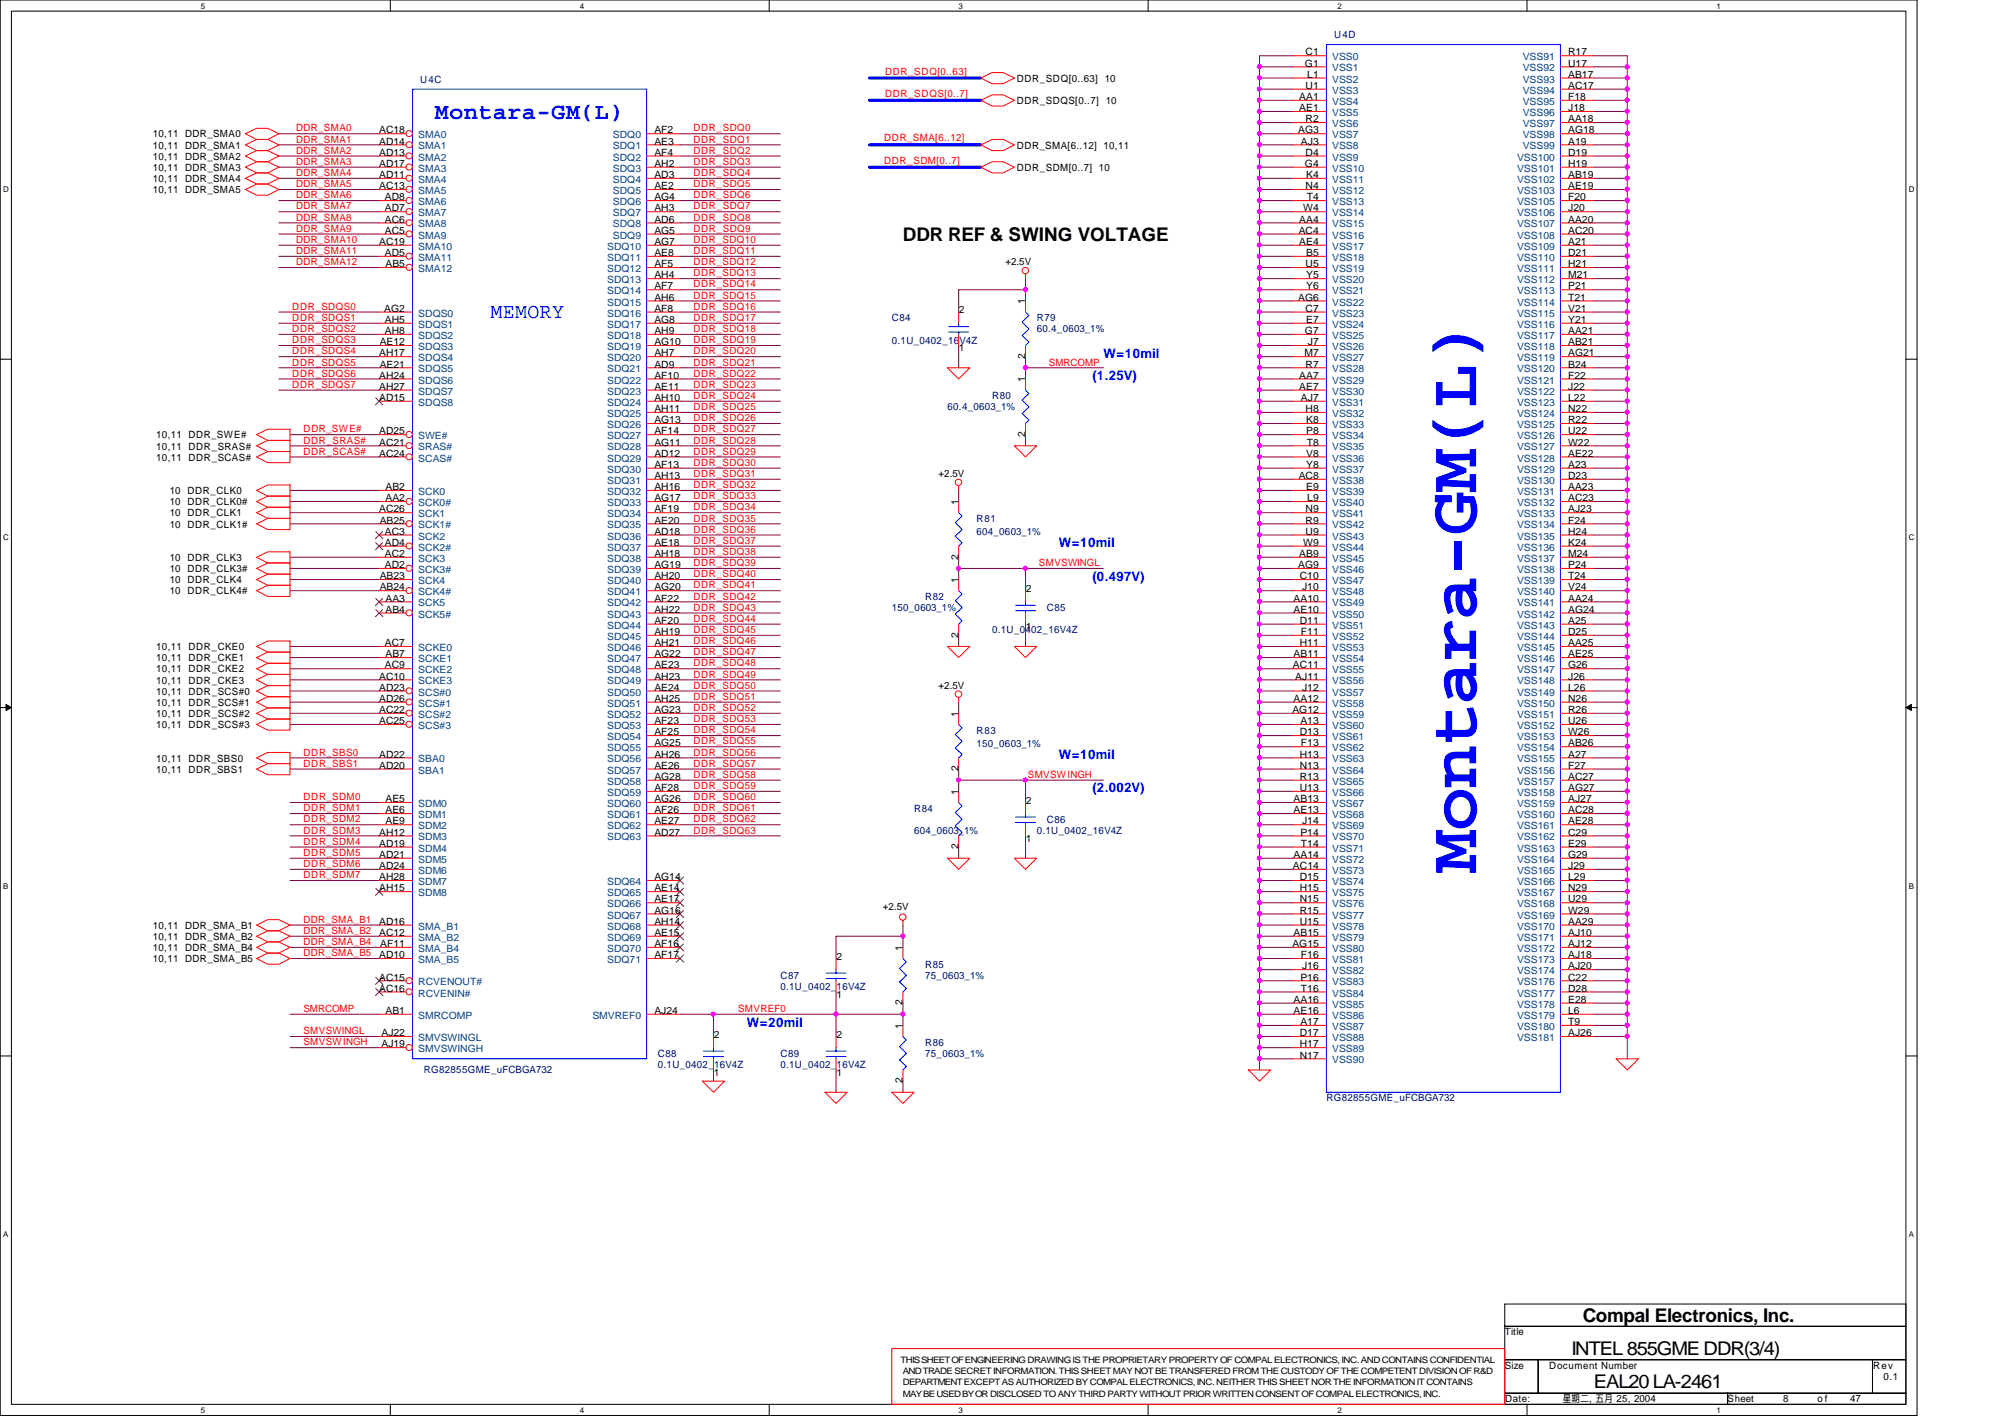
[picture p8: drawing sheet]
<svg xmlns="http://www.w3.org/2000/svg" width="297mm" height="210mm" viewBox="0 0 297 210" stroke-linecap="round" stroke-linejoin="round" font-family="sans-serif">
<defs><g id="words">
<text font-size="10.5" fill="#00f" x="218.7" y="129.3" transform="rotate(-90 218.7 129.3)">Montara-GM(L)</text>
<text font-size="3.4" fill="#00f" x="64.4" y="17.7">Montara-GM(L)</text>
<text font-size="3.1" fill="#00f" x="72.7" y="47.1">MEMORY</text>
<g font-size="2.8">
<text x="133.8" y="35.6">DDR REF &amp; SWING VOLTAGE</text>
<text x="234.5" y="195.8">Compal Electronics, Inc.</text>
<text x="232.8" y="200.7">INTEL 855GME DDR(3/4)</text>
<text x="236.1" y="205.6">EAL20 LA-2461</text>
</g>
<g font-size="1.9" fill="#00f">
<text x="163.5" y="53">W=10mil</text>
<text x="161.8" y="56.3">(1.25V)</text>
<text x="156.9" y="81.1">W=10mil</text>
<text x="161.8" y="86">(0.497V)</text>
<text x="156.9" y="112.4">W=10mil</text>
<text x="161.8" y="117.4">(2.002V)</text>
<text x="110.7" y="152.1">W=20mil</text>
</g>
<g font-size="1.5" fill="#000080">
<text x="197.7" y="5.6">U4D</text>
<text x="62.3" y="12.2">U4C</text>
<text x="132.1" y="47.6">C84</text>
<text x="153.6" y="47.6">R79</text>
<text x="132.1" y="50.9">0.1U_0402_16V4Z</text>
<text x="153.6" y="49.2">60.4_0603_1%</text>
<text x="147" y="59.1">R80</text>
<text x="140.4" y="60.8">60.4_0603_1%</text>
<text x="144.7" y="77.3">R81</text>
<text x="144.6" y="79.3">604_0603_1%</text>
<text x="137.1" y="88.9">R82</text>
<text x="132.1" y="90.5">150_0603_1%</text>
<text x="147" y="93.8">0.1U_0402_16V4Z</text>
<text x="155.1" y="90.5">C85</text>
<text x="144.6" y="110.7">150_0603_1%</text>
<text x="144.7" y="108.7">R83</text>
<text x="135.4" y="120.2">R84</text>
<text x="135.4" y="123.5">604_0603_1%</text>
<text x="153.6" y="123.5">0.1U_0402_16V4Z</text>
<text x="155.1" y="121.9">C86</text>
<text x="137.1" y="143.3">R85</text>
<text x="115.6" y="145">C87</text>
<text x="115.6" y="146.6">0.1U_0402_16V4Z</text>
<text x="137.1" y="145">75_0603_1%</text>
<text x="137.1" y="154.9">R86</text>
<text x="62.8" y="158.9">RG82855GME_uFCBGA732</text>
<text x="97.4" y="156.5">C88</text>
<text x="97.4" y="158.2">0.1U_0402_16V4Z</text>
<text x="115.6" y="156.5">C89</text>
<text x="115.6" y="158.2">0.1U_0402_16V4Z</text>
<text x="137.1" y="156.5">75_0603_1%</text>
<text x="196.5" y="163.2">RG82855GME_uFCBGA732</text>
</g>
<g font-size="1.5" fill="#f00">
<text x="131.1" y="11">DDR_SDQ[0..63]</text>
<text x="131.1" y="14.4">DDR_SDQS[0..7]</text>
<text x="43.9" y="22.8">DDR_SMA2</text>
<text x="43.9" y="21.1">DDR_SMA1</text>
<text x="43.9" y="19.5">DDR_SMA0</text>
<text x="102.7" y="21.1">DDR_SDQ1</text>
<text x="102.7" y="22.8">DDR_SDQ2</text>
<text x="102.7" y="19.5">DDR_SDQ0</text>
<text x="131" y="21">DDR_SMA[6..12]</text>
<text x="43.9" y="26.1">DDR_SMA4</text>
<text x="43.9" y="27.7">DDR_SMA5</text>
<text x="43.9" y="24.4">DDR_SMA3</text>
<text x="43.9" y="29.4">DDR_SMA6</text>
<text x="102.7" y="27.7">DDR_SDQ5</text>
<text x="102.7" y="29.4">DDR_SDQ6</text>
<text x="102.7" y="26.1">DDR_SDQ4</text>
<text x="102.7" y="24.4">DDR_SDQ3</text>
<text x="131" y="24.3">DDR_SDM[0..7]</text>
<text x="43.9" y="31">DDR_SMA7</text>
<text x="43.9" y="34.3">DDR_SMA9</text>
<text x="43.9" y="32.7">DDR_SMA8</text>
<text x="43.9" y="36">DDR_SMA10</text>
<text x="102.7" y="34.3">DDR_SDQ9</text>
<text x="102.7" y="31">DDR_SDQ7</text>
<text x="102.7" y="36">DDR_SDQ10</text>
<text x="102.7" y="32.7">DDR_SDQ8</text>
<text x="43.9" y="37.6">DDR_SMA11</text>
<text x="43.9" y="39.3">DDR_SMA12</text>
<text x="102.7" y="37.6">DDR_SDQ11</text>
<text x="102.7" y="40.9">DDR_SDQ13</text>
<text x="102.7" y="39.3">DDR_SDQ12</text>
<text x="43.3" y="45.9">DDR_SDQS0</text>
<text x="43.3" y="47.5">DDR_SDQS1</text>
<text x="102.7" y="42.6">DDR_SDQ14</text>
<text x="102.7" y="45.9">DDR_SDQ16</text>
<text x="102.7" y="44.2">DDR_SDQ15</text>
<text x="102.7" y="47.5">DDR_SDQ17</text>
<text x="43.3" y="52.5">DDR_SDQS4</text>
<text x="43.3" y="50.8">DDR_SDQS3</text>
<text x="43.3" y="49.2">DDR_SDQS2</text>
<text x="102.7" y="52.5">DDR_SDQ20</text>
<text x="102.7" y="50.8">DDR_SDQ19</text>
<text x="102.7" y="49.2">DDR_SDQ18</text>
<text x="43.3" y="54.1">DDR_SDQS5</text>
<text x="43.3" y="57.4">DDR_SDQS7</text>
<text x="43.3" y="55.8">DDR_SDQS6</text>
<text x="102.7" y="57.4">DDR_SDQ23</text>
<text x="102.7" y="55.8">DDR_SDQ22</text>
<text x="102.7" y="59.1">DDR_SDQ24</text>
<text x="102.7" y="54.1">DDR_SDQ21</text>
<text x="155.4" y="54.1">SMRCOMP</text>
<text x="45" y="64.1">DDR_SWE#</text>
<text x="45" y="65.7">DDR_SRAS#</text>
<text x="102.7" y="64.1">DDR_SDQ27</text>
<text x="102.7" y="65.7">DDR_SDQ28</text>
<text x="102.7" y="62.4">DDR_SDQ26</text>
<text x="102.7" y="60.7">DDR_SDQ25</text>
<text x="45" y="67.4">DDR_SCAS#</text>
<text x="102.7" y="67.4">DDR_SDQ29</text>
<text x="102.7" y="69">DDR_SDQ30</text>
<text x="102.7" y="70.7">DDR_SDQ31</text>
<text x="102.7" y="72.3">DDR_SDQ32</text>
<text x="102.7" y="75.6">DDR_SDQ34</text>
<text x="102.7" y="74">DDR_SDQ33</text>
<text x="102.7" y="77.3">DDR_SDQ35</text>
<text x="102.7" y="82.2">DDR_SDQ38</text>
<text x="102.7" y="83.9">DDR_SDQ39</text>
<text x="102.7" y="80.6">DDR_SDQ37</text>
<text x="102.7" y="78.9">DDR_SDQ36</text>
<text x="153.9" y="83.9">SMVSWINGL</text>
<text x="102.7" y="87.2">DDR_SDQ41</text>
<text x="102.7" y="88.8">DDR_SDQ42</text>
<text x="102.7" y="85.5">DDR_SDQ40</text>
<text x="102.7" y="95.4">DDR_SDQ46</text>
<text x="102.7" y="90.5">DDR_SDQ43</text>
<text x="102.7" y="92.1">DDR_SDQ44</text>
<text x="102.7" y="93.8">DDR_SDQ45</text>
<text x="102.7" y="100.4">DDR_SDQ49</text>
<text x="102.7" y="97.1">DDR_SDQ47</text>
<text x="102.7" y="98.7">DDR_SDQ48</text>
<text x="102.7" y="102">DDR_SDQ50</text>
<text x="102.7" y="103.7">DDR_SDQ51</text>
<text x="102.7" y="105.3">DDR_SDQ52</text>
<text x="102.7" y="107">DDR_SDQ53</text>
<text x="45" y="113.6">DDR_SBS1</text>
<text x="45" y="111.9">DDR_SBS0</text>
<text x="102.7" y="111.9">DDR_SDQ56</text>
<text x="102.7" y="110.3">DDR_SDQ55</text>
<text x="102.7" y="108.6">DDR_SDQ54</text>
<text x="102.7" y="113.6">DDR_SDQ57</text>
<text x="45" y="118.5">DDR_SDM0</text>
<text x="102.7" y="115.2">DDR_SDQ58</text>
<text x="102.7" y="116.9">DDR_SDQ59</text>
<text x="102.7" y="118.5">DDR_SDQ60</text>
<text x="152.3" y="115.2">SMVSWINGH</text>
<text x="45" y="125.1">DDR_SDM4</text>
<text x="45" y="123.5">DDR_SDM3</text>
<text x="45" y="121.8">DDR_SDM2</text>
<text x="45" y="120.2">DDR_SDM1</text>
<text x="102.7" y="123.5">DDR_SDQ63</text>
<text x="102.7" y="120.2">DDR_SDQ61</text>
<text x="102.7" y="121.8">DDR_SDQ62</text>
<text x="45" y="126.8">DDR_SDM5</text>
<text x="45" y="130.1">DDR_SDM7</text>
<text x="45" y="128.4">DDR_SDM6</text>
<text x="45" y="136.7">DDR_SMA_B1</text>
<text x="45" y="140">DDR_SMA_B4</text>
<text x="45" y="141.6">DDR_SMA_B5</text>
<text x="45" y="138.3">DDR_SMA_B2</text>
<text x="45" y="149.9">SMRCOMP</text>
<text x="109.3" y="149.9">SMVREF0</text>
<text x="45" y="154.9">SMVSWINGH</text>
<text x="45" y="153.2">SMVSWINGL</text>
</g>
<g font-size="1.5">
<text x="193.3" y="9.9">G1</text>
<text x="193.4" y="8.2">C1</text>
<text x="193.7" y="11.5">L1</text>
<text x="232.3" y="8.2">R17</text>
<text x="232.3" y="9.9">U17</text>
<text x="232.3" y="11.5">AB17</text>
<text x="150.6" y="12.1">DDR_SDQ[0..63] 10</text>
<text x="150.6" y="15.4">DDR_SDQS[0..7]</text>
<text x="163.8" y="15.4">10</text>
<text x="192.5" y="14.8">AA1</text>
<text x="192.5" y="16.5">AE1</text>
<text x="193.4" y="13.2">U1</text>
<text x="232.3" y="13.2">AC17</text>
<text x="232.3" y="14.8">F18</text>
<text x="232.3" y="16.5">J18</text>
<text x="22.6" y="22">10,11 DDR_SMA1</text>
<text x="22.6" y="23.7">10,11 DDR_SMA2</text>
<text x="22.6" y="20.4">10,11 DDR_SMA0</text>
<text x="56.2" y="19.8">AC18</text>
<text x="56.2" y="21.4">AD14</text>
<text x="56.2" y="23.1">AD13</text>
<text x="96.9" y="19.8">AF2</text>
<text x="96.9" y="21.4">AE3</text>
<text x="96.9" y="23.1">AF4</text>
<text x="150.6" y="22">DDR_SMA[6..12] 10,11</text>
<text x="192.3" y="19.8">AG3</text>
<text x="192.7" y="21.4">AJ3</text>
<text x="193.4" y="18.1">R2</text>
<text x="193.4" y="23.1">D4</text>
<text x="232.3" y="18.1">AA18</text>
<text x="232.3" y="19.8">AG18</text>
<text x="232.3" y="21.4">A19</text>
<text x="232.3" y="23.1">D19</text>
<text x="22.6" y="27">10,11 DDR_SMA4</text>
<text x="22.6" y="28.6">10,11 DDR_SMA5</text>
<text x="22.6" y="25.3">10,11 DDR_SMA3</text>
<text x="56.2" y="24.7">AD17</text>
<text x="56.2" y="26.4">AD11</text>
<text x="56.2" y="28">AC13</text>
<text x="57" y="29.7">AD8</text>
<text x="96.9" y="24.7">AH2</text>
<text x="96.9" y="26.4">AD3</text>
<text x="96.9" y="28">AE2</text>
<text x="96.9" y="29.7">AG4</text>
<text x="150.6" y="25.3">DDR_SDM[0..7] 10</text>
<text x="193.3" y="24.7">G4</text>
<text x="193.4" y="28">N4</text>
<text x="193.5" y="26.4">K4</text>
<text x="193.6" y="29.7">T4</text>
<text x="232.3" y="24.7">H19</text>
<text x="232.3" y="26.4">AB19</text>
<text x="232.3" y="28">AE19</text>
<text x="232.3" y="29.7">F20</text>
<text x="57" y="31.3">AD7</text>
<text x="57" y="33">AC6</text>
<text x="57" y="34.6">AC5</text>
<text x="96.9" y="31.3">AH3</text>
<text x="96.9" y="33">AD6</text>
<text x="96.9" y="34.6">AG5</text>
<text x="192.4" y="34.6">AC4</text>
<text x="192.5" y="33">AA4</text>
<text x="193.1" y="31.3">W4</text>
<text x="232.3" y="31.3">J20</text>
<text x="232.3" y="33">AA20</text>
<text x="232.3" y="34.6">AC20</text>
<text x="56.2" y="36.3">AC19</text>
<text x="57" y="37.9">AD5</text>
<text x="57.1" y="39.6">AB5</text>
<text x="96.9" y="36.3">AG7</text>
<text x="96.9" y="37.9">AE8</text>
<text x="96.9" y="39.6">AF5</text>
<text x="96.9" y="41.2">AH4</text>
<text x="149" y="39.3">+2.5V</text>
<text x="192.5" y="36.3">AE4</text>
<text x="193.4" y="39.6">U5</text>
<text x="193.5" y="37.9">B5</text>
<text x="193.5" y="41.2">Y5</text>
<text x="232.3" y="36.3">A21</text>
<text x="232.3" y="37.9">D21</text>
<text x="232.3" y="39.6">H21</text>
<text x="232.3" y="41.2">M21</text>
<text x="56.9" y="46.2">AG2</text>
<text x="57" y="47.8">AH5</text>
<text x="96.9" y="42.9">AF7</text>
<text x="96.9" y="44.5">AH6</text>
<text x="96.9" y="46.2">AF8</text>
<text x="96.9" y="47.8">AG8</text>
<text x="142.1" y="46.4">2</text>
<text x="151.9" y="45.1" transform="rotate(-90 151.9 45.1)">1</text>
<text x="192.3" y="44.5">AG6</text>
<text x="193.4" y="46.2">C7</text>
<text x="193.5" y="42.9">Y6</text>
<text x="193.5" y="47.8">E7</text>
<text x="232.3" y="42.9">P21</text>
<text x="232.3" y="44.5">T21</text>
<text x="232.3" y="46.2">V21</text>
<text x="232.3" y="47.8">Y21</text>
<text x="56.2" y="52.8">AH17</text>
<text x="56.3" y="51.1">AE12</text>
<text x="57" y="49.5">AH8</text>
<text x="96.9" y="49.5">AH9</text>
<text x="96.9" y="51.1">AG10</text>
<text x="96.9" y="52.8">AH7</text>
<text x="142.1" y="52">1</text>
<text x="151.9" y="53.2" transform="rotate(-90 151.9 53.2)">2</text>
<text x="193.2" y="52.8">M7</text>
<text x="193.3" y="49.5">G7</text>
<text x="193.8" y="51.1">J7</text>
<text x="232.3" y="49.5">AA21</text>
<text x="232.3" y="51.1">AB21</text>
<text x="232.3" y="52.8">AG21</text>
<text x="56.2" y="56.1">AH24</text>
<text x="56.2" y="57.7">AH27</text>
<text x="56.2" y="59.4">AD15</text>
<text x="56.3" y="54.4">AE21</text>
<text x="96.9" y="54.4">AD9</text>
<text x="96.9" y="56.1">AF10</text>
<text x="96.9" y="57.7">AE11</text>
<text x="96.9" y="59.4">AH10</text>
<text x="151.9" y="56.6" transform="rotate(-90 151.9 56.6)">1</text>
<text x="192.5" y="56.1">AA7</text>
<text x="192.5" y="57.7">AE7</text>
<text x="192.7" y="59.4">AJ7</text>
<text x="193.4" y="54.4">R7</text>
<text x="232.3" y="54.4">B24</text>
<text x="232.3" y="56.1">F22</text>
<text x="232.3" y="57.7">J22</text>
<text x="232.3" y="59.4">L22</text>
<text x="23.2" y="64.9">10,11 DDR_SWE#</text>
<text x="56.2" y="64.3">AD25</text>
<text x="56.2" y="66">AC21</text>
<text x="96.9" y="61">AH11</text>
<text x="96.9" y="62.7">AG13</text>
<text x="96.9" y="64.3">AF14</text>
<text x="96.9" y="66">AG11</text>
<text x="151.9" y="64.7" transform="rotate(-90 151.9 64.7)">2</text>
<text x="193.4" y="61">H8</text>
<text x="193.5" y="62.7">K8</text>
<text x="193.5" y="64.3">P8</text>
<text x="193.6" y="66">T8</text>
<text x="232.3" y="61">N22</text>
<text x="232.3" y="62.7">R22</text>
<text x="232.3" y="64.3">U22</text>
<text x="232.3" y="66">W22</text>
<text x="23.2" y="66.6">10,11 DDR_SRAS#</text>
<text x="23.2" y="68.2">10,11 DDR_SCAS#</text>
<text x="56.2" y="67.6">AC24</text>
<text x="96.9" y="67.6">AD12</text>
<text x="96.9" y="69.3">AF13</text>
<text x="96.9" y="71">AH13</text>
<text x="139.1" y="70.7">+2.5V</text>
<text x="192.4" y="71">AC8</text>
<text x="193.5" y="67.6">V8</text>
<text x="193.5" y="69.3">Y8</text>
<text x="232.3" y="67.6">AE22</text>
<text x="232.3" y="69.3">A23</text>
<text x="232.3" y="71">D23</text>
<text x="25.1" y="76.5">10 DDR_CLK1</text>
<text x="25.1" y="74.8">10 DDR_CLK0#</text>
<text x="25.1" y="73.2">10 DDR_CLK0</text>
<text x="56.2" y="75.9">AC26</text>
<text x="56.3" y="77.6">AB25</text>
<text x="57.1" y="72.6">AB2</text>
<text x="57.1" y="74.3">AA2</text>
<text x="96.9" y="72.6">AH16</text>
<text x="96.9" y="74.3">AG17</text>
<text x="96.9" y="75.9">AF19</text>
<text x="96.9" y="77.6">AE20</text>
<text x="142" y="74.8" transform="rotate(-90 142 74.8)">1</text>
<text x="193.4" y="75.9">N9</text>
<text x="193.4" y="77.6">R9</text>
<text x="193.5" y="72.6">E9</text>
<text x="193.7" y="74.3">L9</text>
<text x="232.3" y="72.6">AA23</text>
<text x="232.3" y="74.3">AC23</text>
<text x="232.3" y="75.9">AJ23</text>
<text x="232.3" y="77.6">F24</text>
<text x="25.1" y="83.1">10 DDR_CLK3</text>
<text x="25.1" y="78.1">10 DDR_CLK1#</text>
<text x="57" y="79.2">AC3</text>
<text x="57" y="80.9">AD4</text>
<text x="57" y="82.5">AC2</text>
<text x="96.9" y="79.2">AD18</text>
<text x="96.9" y="80.9">AE18</text>
<text x="96.9" y="82.5">AH18</text>
<text x="142" y="82.9" transform="rotate(-90 142 82.9)">2</text>
<text x="192.5" y="82.5">AB9</text>
<text x="193.1" y="80.9">W9</text>
<text x="193.4" y="79.2">U9</text>
<text x="232.3" y="79.2">H24</text>
<text x="232.3" y="80.9">K24</text>
<text x="232.3" y="82.5">M24</text>
<text x="25.1" y="88.1">10 DDR_CLK4#</text>
<text x="25.1" y="86.4">10 DDR_CLK4</text>
<text x="25.1" y="84.8">10 DDR_CLK3#</text>
<text x="56.3" y="85.8">AB23</text>
<text x="56.3" y="87.5">AB24</text>
<text x="57" y="84.2">AD2</text>
<text x="57.1" y="89.1">AA3</text>
<text x="96.9" y="84.2">AG19</text>
<text x="96.9" y="85.8">AH20</text>
<text x="96.9" y="87.5">AG20</text>
<text x="96.9" y="89.1">AF22</text>
<text x="142" y="86.4" transform="rotate(-90 142 86.4)">1</text>
<text x="152" y="87.7">2</text>
<text x="191.6" y="89.1">AA10</text>
<text x="192.3" y="84.2">AG9</text>
<text x="192.6" y="85.8">C10</text>
<text x="192.9" y="87.5">J10</text>
<text x="232.3" y="84.2">P24</text>
<text x="232.3" y="85.8">T24</text>
<text x="232.3" y="87.5">V24</text>
<text x="232.3" y="89.1">AA24</text>
<text x="57" y="95.7">AC7</text>
<text x="57.1" y="90.8">AB4</text>
<text x="96.9" y="90.8">AH22</text>
<text x="96.9" y="92.4">AF20</text>
<text x="96.9" y="94.1">AH19</text>
<text x="96.9" y="95.7">AH21</text>
<text x="142" y="94.4" transform="rotate(-90 142 94.4)">2</text>
<text x="152" y="93.3">1</text>
<text x="191.6" y="90.8">AE10</text>
<text x="192.6" y="92.4">D11</text>
<text x="192.6" y="95.7">H11</text>
<text x="192.7" y="94.1">F11</text>
<text x="232.3" y="90.8">AG24</text>
<text x="232.3" y="92.4">A25</text>
<text x="232.3" y="94.1">D25</text>
<text x="232.3" y="95.7">AA25</text>
<text x="23.2" y="96.3">10,11 DDR_CKE0</text>
<text x="23.2" y="98">10,11 DDR_CKE1</text>
<text x="23.2" y="99.6">10,11 DDR_CKE2</text>
<text x="23.2" y="101.3">10,11 DDR_CKE3</text>
<text x="56.2" y="100.7">AC10</text>
<text x="57" y="99">AC9</text>
<text x="57.1" y="97.4">AB7</text>
<text x="96.9" y="97.4">AG22</text>
<text x="96.9" y="99">AE23</text>
<text x="96.9" y="100.7">AH23</text>
<text x="191.6" y="99">AC11</text>
<text x="191.6" y="97.4">AB11</text>
<text x="191.9" y="100.7">AJ11</text>
<text x="232.3" y="97.4">AE25</text>
<text x="232.3" y="99">G26</text>
<text x="232.3" y="100.7">J26</text>
<text x="23.2" y="102.9">10,11 DDR_SCS#0</text>
<text x="23.2" y="104.6">10,11 DDR_SCS#1</text>
<text x="23.2" y="106.2">10,11 DDR_SCS#2</text>
<text x="23.2" y="107.9">10,11 DDR_SCS#3</text>
<text x="56.2" y="102.3">AD23</text>
<text x="56.2" y="104">AD26</text>
<text x="56.2" y="105.6">AC22</text>
<text x="56.2" y="107.3">AC25</text>
<text x="96.9" y="102.3">AE24</text>
<text x="96.9" y="104">AH25</text>
<text x="96.9" y="105.6">AG23</text>
<text x="96.9" y="107.3">AF23</text>
<text x="139.1" y="102.1">+2.5V</text>
<text x="142" y="106.2" transform="rotate(-90 142 106.2)">1</text>
<text x="191.5" y="105.6">AG12</text>
<text x="191.6" y="104">AA12</text>
<text x="192.7" y="107.3">A13</text>
<text x="192.9" y="102.3">J12</text>
<text x="232.3" y="102.3">L26</text>
<text x="232.3" y="104">N26</text>
<text x="232.3" y="105.6">R26</text>
<text x="232.3" y="107.3">U26</text>
<text x="23.2" y="112.8">10,11 DDR_SBS0</text>
<text x="56.2" y="112.2">AD22</text>
<text x="56.2" y="113.9">AD20</text>
<text x="96.9" y="108.9">AF25</text>
<text x="96.9" y="110.6">AG25</text>
<text x="96.9" y="112.2">AH26</text>
<text x="96.9" y="113.9">AE26</text>
<text x="192.6" y="108.9">D13</text>
<text x="192.6" y="112.2">H13</text>
<text x="192.6" y="113.9">N13</text>
<text x="192.7" y="110.6">F13</text>
<text x="232.3" y="108.9">W26</text>
<text x="232.3" y="110.6">AB26</text>
<text x="232.3" y="112.2">A27</text>
<text x="232.3" y="113.9">F27</text>
<text x="23.2" y="114.5">10,11 DDR_SBS1</text>
<text x="57.1" y="118.8">AE5</text>
<text x="96.9" y="115.5">AG28</text>
<text x="96.9" y="117.2">AF28</text>
<text x="96.9" y="118.8">AG26</text>
<text x="142" y="117.7" transform="rotate(-90 142 117.7)">1</text>
<text x="142" y="114.3" transform="rotate(-90 142 114.3)">2</text>
<text x="152" y="119">2</text>
<text x="191.6" y="118.8">AB13</text>
<text x="192.6" y="115.5">R13</text>
<text x="192.6" y="117.2">U13</text>
<text x="232.3" y="115.5">AC27</text>
<text x="232.3" y="117.2">AG27</text>
<text x="232.3" y="118.8">AJ27</text>
<text x="56.2" y="123.8">AH12</text>
<text x="56.2" y="125.4">AD19</text>
<text x="57.1" y="120.5">AE6</text>
<text x="57.1" y="122.1">AE9</text>
<text x="96.9" y="120.5">AF26</text>
<text x="96.9" y="122.1">AE27</text>
<text x="96.9" y="123.8">AD27</text>
<text x="142" y="125.8" transform="rotate(-90 142 125.8)">2</text>
<text x="152" y="124.7">1</text>
<text x="191.6" y="120.5">AE13</text>
<text x="192.7" y="123.8">P14</text>
<text x="192.7" y="125.4">T14</text>
<text x="192.9" y="122.1">J14</text>
<text x="232.3" y="120.5">AC28</text>
<text x="232.3" y="122.1">AE28</text>
<text x="232.3" y="123.8">C29</text>
<text x="232.3" y="125.4">E29</text>
<text x="56.2" y="127.1">AD21</text>
<text x="56.2" y="128.7">AD24</text>
<text x="56.2" y="130.4">AH28</text>
<text x="96.9" y="130.4">AG14</text>
<text x="191.6" y="128.7">AC14</text>
<text x="191.6" y="127.1">AA14</text>
<text x="192.6" y="130.4">D15</text>
<text x="232.3" y="127.1">G29</text>
<text x="232.3" y="128.7">J29</text>
<text x="232.3" y="130.4">L29</text>
<text x="22.6" y="137.6">10,11 DDR_SMA_B1</text>
<text x="56.2" y="137">AD16</text>
<text x="56.2" y="132">AH15</text>
<text x="96.9" y="132">AE14</text>
<text x="96.9" y="133.7">AE17</text>
<text x="96.9" y="135.3">AG16</text>
<text x="96.9" y="137">AH14</text>
<text x="130.8" y="134.7">+2.5V</text>
<text x="192.6" y="132">H15</text>
<text x="192.6" y="133.7">N15</text>
<text x="192.6" y="135.3">R15</text>
<text x="192.6" y="137">U15</text>
<text x="232.3" y="132">N29</text>
<text x="232.3" y="133.7">U29</text>
<text x="232.3" y="135.3">W29</text>
<text x="232.3" y="137">AA29</text>
<text x="22.6" y="139.2">10,11 DDR_SMA_B2</text>
<text x="22.6" y="140.9">10,11 DDR_SMA_B4</text>
<text x="22.6" y="142.5">10,11 DDR_SMA_B5</text>
<text x="56.2" y="138.6">AC12</text>
<text x="56.2" y="141.9">AD10</text>
<text x="56.3" y="140.3">AF11</text>
<text x="96.9" y="138.6">AE15</text>
<text x="96.9" y="140.3">AF16</text>
<text x="96.9" y="141.9">AF17</text>
<text x="123.9" y="142.2">2</text>
<text x="133.7" y="140.8" transform="rotate(-90 133.7 140.8)">1</text>
<text x="191.5" y="140.3">AG15</text>
<text x="191.6" y="138.6">AB15</text>
<text x="192.7" y="141.9">F16</text>
<text x="192.9" y="143.6">J16</text>
<text x="232.3" y="138.6">AJ10</text>
<text x="232.3" y="140.3">AJ12</text>
<text x="232.3" y="141.9">AJ18</text>
<text x="232.3" y="143.6">AJ20</text>
<text x="56.2" y="145.2">AC15</text>
<text x="56.2" y="146.9">AC16</text>
<text x="123.9" y="147.8">1</text>
<text x="133.7" y="148.9" transform="rotate(-90 133.7 148.9)">2</text>
<text x="191.6" y="148.5">AA16</text>
<text x="192.7" y="145.2">P16</text>
<text x="192.7" y="146.9">T16</text>
<text x="232.3" y="145.2">C22</text>
<text x="232.3" y="146.9">D28</text>
<text x="232.3" y="148.5">E28</text>
<text x="56.5" y="155.2">AJ19</text>
<text x="56.5" y="153.5">AJ22</text>
<text x="57.1" y="150.2">AB1</text>
<text x="96.9" y="150.2">AJ24</text>
<text x="105.7" y="153.7">2</text>
<text x="123.9" y="153.7">2</text>
<text x="133.7" y="152.4" transform="rotate(-90 133.7 152.4)">1</text>
<text x="191.6" y="150.2">AE16</text>
<text x="192.6" y="153.5">D17</text>
<text x="192.6" y="155.2">H17</text>
<text x="192.7" y="151.8">A17</text>
<text x="232.3" y="150.2">L6</text>
<text x="232.3" y="151.8">T9</text>
<text x="232.3" y="153.5">AJ26</text>
<text x="105.7" y="159.3">1</text>
<text x="123.9" y="159.3">1</text>
<text x="133.7" y="160.5" transform="rotate(-90 133.7 160.5)">2</text>
<text x="192.6" y="156.8">N17</text>
<text x="222.9" y="197.8">Title</text>
<text x="222.9" y="202.8">Size</text>
<text x="229.5" y="202.8">Document Number</text>
<text x="277.5" y="202.8">Rev</text>
<text x="223" y="207.7">Date:</text>
<text x="231.5" y="207.7">星期二 五月 25, 2004</text>
<text x="235.5" y="207.7">,</text>
<text x="255.9" y="207.7">Sheet</text>
<text x="264.2" y="207.7">8</text>
<text x="269.3" y="207.7">o f</text>
<text x="274.1" y="207.7">47</text>
<text x="279.1" y="204.4">0.1</text>
</g>
<g font-size="1.5" fill="#004080">
<text x="197.4" y="8.9">VSS0</text>
<text x="197.4" y="10.6">VSS1</text>
<text x="225.6" y="8.9">VSS91</text>
<text x="225.6" y="10.6">VSS92</text>
<text x="197.4" y="12.2">VSS2</text>
<text x="197.4" y="13.9">VSS3</text>
<text x="197.4" y="15.5">VSS4</text>
<text x="197.4" y="17.2">VSS5</text>
<text x="225.6" y="12.2">VSS93</text>
<text x="225.6" y="13.9">VSS94</text>
<text x="225.6" y="15.5">VSS95</text>
<text x="225.6" y="17.2">VSS96</text>
<text x="62" y="20.5">SMA0</text>
<text x="62" y="22.1">SMA1</text>
<text x="62" y="23.8">SMA2</text>
<text x="90.8" y="20.5">SDQ0</text>
<text x="90.8" y="22.1">SDQ1</text>
<text x="90.8" y="23.8">SDQ2</text>
<text x="197.4" y="18.8">VSS6</text>
<text x="197.4" y="20.5">VSS7</text>
<text x="197.4" y="22.1">VSS8</text>
<text x="197.4" y="23.8">VSS9</text>
<text x="224.7" y="23.8">VSS100</text>
<text x="225.6" y="18.8">VSS97</text>
<text x="225.6" y="20.5">VSS98</text>
<text x="225.6" y="22.1">VSS99</text>
<text x="62" y="25.4">SMA3</text>
<text x="62" y="27.1">SMA4</text>
<text x="62" y="28.7">SMA5</text>
<text x="90.8" y="25.4">SDQ3</text>
<text x="90.8" y="27.1">SDQ4</text>
<text x="90.8" y="28.7">SDQ5</text>
<text x="197.4" y="25.4">VSS10</text>
<text x="197.4" y="27.1">VSS11</text>
<text x="197.4" y="28.7">VSS12</text>
<text x="224.7" y="25.4">VSS101</text>
<text x="224.7" y="27.1">VSS102</text>
<text x="224.7" y="28.7">VSS103</text>
<text x="62" y="30.4">SMA6</text>
<text x="62" y="32">SMA7</text>
<text x="62" y="33.7">SMA8</text>
<text x="62" y="35.3">SMA9</text>
<text x="90.8" y="30.4">SDQ6</text>
<text x="90.8" y="32">SDQ7</text>
<text x="90.8" y="33.7">SDQ8</text>
<text x="90.8" y="35.3">SDQ9</text>
<text x="197.4" y="30.4">VSS13</text>
<text x="197.4" y="32">VSS14</text>
<text x="197.4" y="33.7">VSS15</text>
<text x="197.4" y="35.3">VSS16</text>
<text x="224.7" y="30.4">VSS105</text>
<text x="224.7" y="32">VSS106</text>
<text x="224.7" y="33.7">VSS107</text>
<text x="224.7" y="35.3">VSS108</text>
<text x="62" y="37">SMA10</text>
<text x="62" y="38.7">SMA11</text>
<text x="62" y="40.3">SMA12</text>
<text x="90" y="37">SDQ10</text>
<text x="90" y="38.7">SDQ11</text>
<text x="90" y="40.3">SDQ12</text>
<text x="90" y="42">SDQ13</text>
<text x="197.4" y="37">VSS17</text>
<text x="197.4" y="38.7">VSS18</text>
<text x="197.4" y="40.3">VSS19</text>
<text x="197.4" y="42">VSS20</text>
<text x="224.7" y="37">VSS109</text>
<text x="224.7" y="38.7">VSS110</text>
<text x="224.7" y="40.3">VSS111</text>
<text x="224.7" y="42">VSS112</text>
<text x="62" y="46.9">SDQS0</text>
<text x="90" y="43.6">SDQ14</text>
<text x="90" y="45.3">SDQ15</text>
<text x="90" y="46.9">SDQ16</text>
<text x="197.4" y="43.6">VSS21</text>
<text x="197.4" y="45.3">VSS22</text>
<text x="197.4" y="46.9">VSS23</text>
<text x="224.7" y="43.6">VSS113</text>
<text x="224.7" y="45.3">VSS114</text>
<text x="224.7" y="46.9">VSS115</text>
<text x="62" y="48.6">SDQS1</text>
<text x="62" y="50.2">SDQS2</text>
<text x="62" y="51.9">SDQS3</text>
<text x="62" y="53.5">SDQS4</text>
<text x="90" y="48.6">SDQ17</text>
<text x="90" y="50.2">SDQ18</text>
<text x="90" y="51.9">SDQ19</text>
<text x="90" y="53.5">SDQ20</text>
<text x="197.4" y="48.6">VSS24</text>
<text x="197.4" y="50.2">VSS25</text>
<text x="197.4" y="51.9">VSS26</text>
<text x="197.4" y="53.5">VSS27</text>
<text x="224.7" y="48.6">VSS116</text>
<text x="224.7" y="50.2">VSS117</text>
<text x="224.7" y="51.9">VSS118</text>
<text x="224.7" y="53.5">VSS119</text>
<text x="62" y="55.2">SDQS5</text>
<text x="62" y="56.8">SDQS6</text>
<text x="62" y="58.5">SDQS7</text>
<text x="90" y="55.2">SDQ21</text>
<text x="90" y="56.8">SDQ22</text>
<text x="90" y="58.5">SDQ23</text>
<text x="197.4" y="55.2">VSS28</text>
<text x="197.4" y="56.8">VSS29</text>
<text x="197.4" y="58.5">VSS30</text>
<text x="224.7" y="55.2">VSS120</text>
<text x="224.7" y="56.8">VSS121</text>
<text x="224.7" y="58.5">VSS122</text>
<text x="62" y="65.1">SWE#</text>
<text x="62" y="60.1">SDQS8</text>
<text x="90" y="60.1">SDQ24</text>
<text x="90" y="61.8">SDQ25</text>
<text x="90" y="63.4">SDQ26</text>
<text x="90" y="65.1">SDQ27</text>
<text x="197.4" y="60.1">VSS31</text>
<text x="197.4" y="61.8">VSS32</text>
<text x="197.4" y="63.4">VSS33</text>
<text x="197.4" y="65.1">VSS34</text>
<text x="224.7" y="60.1">VSS123</text>
<text x="224.7" y="61.8">VSS124</text>
<text x="224.7" y="63.4">VSS125</text>
<text x="224.7" y="65.1">VSS126</text>
<text x="62" y="66.7">SRAS#</text>
<text x="62" y="68.4">SCAS#</text>
<text x="90" y="66.7">SDQ28</text>
<text x="90" y="68.4">SDQ29</text>
<text x="90" y="70">SDQ30</text>
<text x="90" y="71.7">SDQ31</text>
<text x="197.4" y="66.7">VSS35</text>
<text x="197.4" y="68.4">VSS36</text>
<text x="197.4" y="70">VSS37</text>
<text x="197.4" y="71.7">VSS38</text>
<text x="224.7" y="66.7">VSS127</text>
<text x="224.7" y="68.4">VSS128</text>
<text x="224.7" y="70">VSS129</text>
<text x="224.7" y="71.7">VSS130</text>
<text x="62" y="73.3">SCK0</text>
<text x="62" y="75">SCK0#</text>
<text x="62" y="76.6">SCK1</text>
<text x="90" y="73.3">SDQ32</text>
<text x="90" y="75">SDQ33</text>
<text x="90" y="76.6">SDQ34</text>
<text x="197.4" y="73.3">VSS39</text>
<text x="197.4" y="75">VSS40</text>
<text x="197.4" y="76.6">VSS41</text>
<text x="224.7" y="73.3">VSS131</text>
<text x="224.7" y="75">VSS132</text>
<text x="224.7" y="76.6">VSS133</text>
<text x="62" y="78.3">SCK1#</text>
<text x="62" y="79.9">SCK2</text>
<text x="62" y="81.6">SCK2#</text>
<text x="62" y="83.2">SCK3</text>
<text x="90" y="78.3">SDQ35</text>
<text x="90" y="79.9">SDQ36</text>
<text x="90" y="81.6">SDQ37</text>
<text x="90" y="83.2">SDQ38</text>
<text x="197.4" y="78.3">VSS42</text>
<text x="197.4" y="79.9">VSS43</text>
<text x="197.4" y="81.6">VSS44</text>
<text x="197.4" y="83.2">VSS45</text>
<text x="224.7" y="78.3">VSS134</text>
<text x="224.7" y="79.9">VSS135</text>
<text x="224.7" y="81.6">VSS136</text>
<text x="224.7" y="83.2">VSS137</text>
<text x="62" y="84.9">SCK3#</text>
<text x="62" y="86.5">SCK4</text>
<text x="62" y="88.2">SCK4#</text>
<text x="62" y="89.8">SCK5</text>
<text x="90" y="84.9">SDQ39</text>
<text x="90" y="86.5">SDQ40</text>
<text x="90" y="88.2">SDQ41</text>
<text x="90" y="89.8">SDQ42</text>
<text x="197.4" y="84.9">VSS46</text>
<text x="197.4" y="86.5">VSS47</text>
<text x="197.4" y="88.2">VSS48</text>
<text x="197.4" y="89.8">VSS49</text>
<text x="224.7" y="84.9">VSS138</text>
<text x="224.7" y="86.5">VSS139</text>
<text x="224.7" y="88.2">VSS140</text>
<text x="224.7" y="89.8">VSS141</text>
<text x="62" y="91.5">SCK5#</text>
<text x="90" y="91.5">SDQ43</text>
<text x="90" y="93.1">SDQ44</text>
<text x="90" y="94.8">SDQ45</text>
<text x="197.4" y="91.5">VSS50</text>
<text x="197.4" y="93.1">VSS51</text>
<text x="197.4" y="94.8">VSS52</text>
<text x="224.7" y="91.5">VSS142</text>
<text x="224.7" y="93.1">VSS143</text>
<text x="224.7" y="94.8">VSS144</text>
<text x="62" y="96.4">SCKE0</text>
<text x="62" y="98.1">SCKE1</text>
<text x="62" y="99.7">SCKE2</text>
<text x="62" y="101.4">SCKE3</text>
<text x="90" y="96.4">SDQ46</text>
<text x="90" y="98.1">SDQ47</text>
<text x="90" y="99.7">SDQ48</text>
<text x="90" y="101.4">SDQ49</text>
<text x="197.4" y="96.4">VSS53</text>
<text x="197.4" y="98.1">VSS54</text>
<text x="197.4" y="99.7">VSS55</text>
<text x="197.4" y="101.4">VSS56</text>
<text x="224.7" y="96.4">VSS145</text>
<text x="224.7" y="98.1">VSS146</text>
<text x="224.7" y="99.7">VSS147</text>
<text x="224.7" y="101.4">VSS148</text>
<text x="62" y="103">SCS#0</text>
<text x="62" y="104.7">SCS#1</text>
<text x="62" y="106.3">SCS#2</text>
<text x="62" y="108">SCS#3</text>
<text x="90" y="103">SDQ50</text>
<text x="90" y="104.7">SDQ51</text>
<text x="90" y="106.3">SDQ52</text>
<text x="90" y="108">SDQ53</text>
<text x="197.4" y="103">VSS57</text>
<text x="197.4" y="104.7">VSS58</text>
<text x="197.4" y="106.3">VSS59</text>
<text x="197.4" y="108">VSS60</text>
<text x="224.7" y="103">VSS149</text>
<text x="224.7" y="104.7">VSS150</text>
<text x="224.7" y="106.3">VSS151</text>
<text x="224.7" y="108">VSS152</text>
<text x="62" y="112.9">SBA0</text>
<text x="90" y="109.6">SDQ54</text>
<text x="90" y="111.3">SDQ55</text>
<text x="90" y="112.9">SDQ56</text>
<text x="197.4" y="109.6">VSS61</text>
<text x="197.4" y="111.3">VSS62</text>
<text x="197.4" y="112.9">VSS63</text>
<text x="224.7" y="109.6">VSS153</text>
<text x="224.7" y="111.3">VSS154</text>
<text x="224.7" y="112.9">VSS155</text>
<text x="62" y="119.5">SDM0</text>
<text x="62" y="114.6">SBA1</text>
<text x="90" y="114.6">SDQ57</text>
<text x="90" y="116.2">SDQ58</text>
<text x="90" y="117.9">SDQ59</text>
<text x="90" y="119.5">SDQ60</text>
<text x="197.4" y="114.6">VSS64</text>
<text x="197.4" y="116.2">VSS65</text>
<text x="197.4" y="117.9">VSS66</text>
<text x="197.4" y="119.5">VSS67</text>
<text x="224.7" y="114.6">VSS156</text>
<text x="224.7" y="116.2">VSS157</text>
<text x="224.7" y="117.9">VSS158</text>
<text x="224.7" y="119.5">VSS159</text>
<text x="62" y="121.2">SDM1</text>
<text x="62" y="122.9">SDM2</text>
<text x="62" y="124.5">SDM3</text>
<text x="90" y="121.2">SDQ61</text>
<text x="90" y="122.9">SDQ62</text>
<text x="90" y="124.5">SDQ63</text>
<text x="197.4" y="121.2">VSS68</text>
<text x="197.4" y="122.9">VSS69</text>
<text x="197.4" y="124.5">VSS70</text>
<text x="224.7" y="121.2">VSS160</text>
<text x="224.7" y="122.9">VSS161</text>
<text x="224.7" y="124.5">VSS162</text>
<text x="62" y="126.2">SDM4</text>
<text x="62" y="127.8">SDM5</text>
<text x="62" y="129.5">SDM6</text>
<text x="62" y="131.1">SDM7</text>
<text x="90" y="131.1">SDQ64</text>
<text x="197.4" y="126.2">VSS71</text>
<text x="197.4" y="127.8">VSS72</text>
<text x="197.4" y="129.5">VSS73</text>
<text x="197.4" y="131.1">VSS74</text>
<text x="224.7" y="126.2">VSS163</text>
<text x="224.7" y="127.8">VSS164</text>
<text x="224.7" y="129.5">VSS165</text>
<text x="224.7" y="131.1">VSS166</text>
<text x="62" y="137.7">SMA_B1</text>
<text x="62" y="132.8">SDM8</text>
<text x="90" y="132.8">SDQ65</text>
<text x="90" y="134.4">SDQ66</text>
<text x="90" y="136.1">SDQ67</text>
<text x="90" y="137.7">SDQ68</text>
<text x="197.4" y="132.8">VSS75</text>
<text x="197.4" y="134.4">VSS76</text>
<text x="197.4" y="136.1">VSS77</text>
<text x="197.4" y="137.7">VSS78</text>
<text x="224.7" y="132.8">VSS167</text>
<text x="224.7" y="134.4">VSS168</text>
<text x="224.7" y="136.1">VSS169</text>
<text x="224.7" y="137.7">VSS170</text>
<text x="62" y="139.4">SMA_B2</text>
<text x="62" y="141">SMA_B4</text>
<text x="62" y="142.7">SMA_B5</text>
<text x="90" y="139.4">SDQ69</text>
<text x="90" y="141">SDQ70</text>
<text x="90" y="142.7">SDQ71</text>
<text x="197.4" y="139.4">VSS79</text>
<text x="197.4" y="141">VSS80</text>
<text x="197.4" y="142.7">VSS81</text>
<text x="224.7" y="139.4">VSS171</text>
<text x="224.7" y="141">VSS172</text>
<text x="224.7" y="142.7">VSS173</text>
<text x="62" y="146">RCVENOUT#</text>
<text x="62" y="147.6">RCVENIN#</text>
<text x="197.4" y="144.3">VSS82</text>
<text x="197.4" y="146">VSS83</text>
<text x="197.4" y="147.6">VSS84</text>
<text x="197.4" y="149.3">VSS85</text>
<text x="224.7" y="144.3">VSS174</text>
<text x="224.7" y="146">VSS176</text>
<text x="224.7" y="147.6">VSS177</text>
<text x="224.7" y="149.3">VSS178</text>
<text x="62" y="155.9">SMVSWINGH</text>
<text x="62" y="150.9">SMRCOMP</text>
<text x="62" y="154.2">SMVSWINGL</text>
<text x="87.8" y="150.9">SMVREF0</text>
<text x="197.4" y="150.9">VSS86</text>
<text x="197.4" y="152.6">VSS87</text>
<text x="197.4" y="154.2">VSS88</text>
<text x="197.4" y="155.9">VSS89</text>
<text x="224.7" y="150.9">VSS179</text>
<text x="224.7" y="152.6">VSS180</text>
<text x="224.7" y="154.2">VSS181</text>
<text x="197.4" y="157.5">VSS90</text>
</g>
<g font-size="1.3">
<text x="133.4" y="201.9">THIS SHEET OF ENGINEERING DRAWING IS THE PROPRIETARY PROPERTY OF COMPAL ELECTRONICS, INC. AND CONTAINS CONFIDENTIAL</text>
<text x="133.8" y="203.6">AND TRADE SECRET INFORMATION. THIS SHEET MAY NOT BE TRANSFERED FROM THE CUSTODY OF THE COMPETENT DIVISION OF R&amp;D</text>
<text x="133.8" y="205.2">DEPARTMENT EXCEPT AS AUTHORIZED BY COMPAL ELECTRONICS, INC. NEITHER THIS SHEET NOR THE INFORMATION IT CONTAINS</text>
<text x="133.8" y="206.9">MAY BE USED BY OR DISCLOSED TO ANY THIRD PARTY WITHOUT PRIOR WRITTEN CONSENT OF COMPAL ELECTRONICS, INC.</text>
</g>
<g font-size="1.2">
<text x="29.8" y="1.3">5</text>
<text x="85.9" y="1.3">4</text>
<text x="142" y="1.3">3</text>
<text x="198.2" y="1.3">2</text>
<text x="254.3" y="1.3">1</text>
<text x=".5" y="28.5">D</text>
<text x="282.8" y="28.5">D</text>
<text x=".5" y="80.1">C</text>
<text x="282.8" y="80.1">C</text>
<text x=".5" y="131.7">B</text>
<text x="282.8" y="131.7">B</text>
<text x=".5" y="183.3">A</text>
<text x="282.8" y="183.3">A</text>
<text x="29.8" y="209.3">5</text>
<text x="85.9" y="209.3">4</text>
<text x="142" y="209.3">3</text>
<text x="198.2" y="209.3">2</text>
<text x="254.3" y="209.3">1</text>
</g>
</g></defs>
<path d="M0 0h284v209.7h-284zM1.7 1.7h280.7v206.3h-280.7z" fill="none" stroke="#000" stroke-width=".15"/>
<g fill="#fff">
<path d="M29.8 .2h.5v1.3h-.5z"/>
<path d="M29.8 208.2h.5v1.3h-.5z"/>
</g>
<path d="M57.8 0v1.7M57.8 208v1.7" fill="none" stroke="#000" stroke-width=".15"/>
<g fill="#fff">
<path d="M85.9 .2h.6v1.3h-.6z"/>
<path d="M85.9 208.2h.6v1.3h-.6z"/>
</g>
<path d="M114 0v1.7M114 208v1.7" fill="none" stroke="#000" stroke-width=".15"/>
<g fill="#fff">
<path d="M142 .2h.6v1.3h-.6z"/>
<path d="M142 208.2h.6v1.3h-.6z"/>
</g>
<path d="M170.1 0v1.7M170.1 208v1.7" fill="none" stroke="#000" stroke-width=".15"/>
<g fill="#fff">
<path d="M198.2 .2h.6v1.3h-.6z"/>
<path d="M198.2 208.2h.6v1.3h-.6z"/>
</g>
<path d="M226.2 0v1.7M226.2 208v1.7" fill="none" stroke="#000" stroke-width=".15"/>
<g fill="#fff">
<path d="M254.3 .2h.6v1.3h-.6z"/>
<path d="M254.3 208.2h.6v1.3h-.6z"/>
<path d="M.5 27.4h.8v1.3h-.8z"/>
<path d="M282.8 27.4h.8v1.3h-.8z"/>
<path d="M.5 79h.8v1.3h-.8z"/>
<path d="M282.8 79h.8v1.3h-.8z"/>
</g>
<path d="M0 53.2h1.7M282.4 53.2h1.6" fill="none" stroke="#000" stroke-width=".15"/>
<g fill="#fff">
<path d="M.5 130.6h.7v1.3h-.7z"/>
<path d="M282.8 130.6h.7v1.3h-.7z"/>
</g>
<path d="M0 104.8h1.7M282.4 104.8h1.6" fill="none" stroke="#000" stroke-width=".15"/>
<path d="M.9 104.4l.8 .4-.8 .4zM282.4 104.8l.8-.4v.8z" fill="#000" stroke="#000" stroke-width=".15"/>
<g fill="#fff">
<path d="M.5 182.2h.7v1.3h-.7z"/>
<path d="M282.8 182.2h.7v1.3h-.7z"/>
</g>
<path d="M0 156.4h1.7M282.4 156.4h1.6M222.9 193.2h59.5v3.3h-59.5zM222.9 196.5h59.5v4.9h-59.5zM222.9 201.4h5v5h-5zM222.9 206.4h33v1.6h-33zM227.9 201.4h49.5v5h-49.5zM255.9 206.4h26.5v1.6h-26.5zM277.4 201.4h5v5h-5z" fill="none" stroke="#000" stroke-width=".15"/>
<g fill="none" stroke="#800040" stroke-width=".15">
<path d="M41.3 19.8h14.9M100.8 19.8h14.8M186.6 19.8h5M186.6 11.6h5M186.6 9.9h5M186.6 14.9h5M186.6 18.2h5M186.6 16.5h5M186.6 13.2h5M191.6 8.3h-5v150.2M236.1 19.8h5M236.1 11.6h5"/>
<path d="M236.1 8.3h5v148.5M236.1 9.9h5M236.1 14.9h5M236.1 18.2h5M236.1 16.5h5M236.1 13.2h5M41.3 26.4h14.9M41.3 23.1h14.9M41.3 38h14.9M41.3 34.7h14.9M41.3 28.1h14.9M41.3 29.7h14.9"/>
<path d="M41.3 31.4h14.9M41.3 21.5h14.9M41.3 24.8h14.9M41.3 36.3h14.9M41.3 33h14.9M41.3 39.6h14.9M100.8 26.4h14.8M100.8 23.1h14.8M100.8 38h14.8M100.8 34.7h14.8M100.8 28.1h14.8M100.8 29.7h14.8"/>
<path d="M100.8 31.4h14.8M100.8 21.5h14.8M100.8 24.8h14.8M100.8 36.3h14.8M100.8 33h14.8M100.8 39.6h14.8M186.6 26.4h5M186.6 23.1h5M186.6 38h5M186.6 34.7h5M186.6 28.1h5M186.6 29.7h5"/>
<path d="M186.6 31.4h5M186.6 21.5h5M186.6 24.8h5M186.6 36.3h5M186.6 33h5M186.6 39.6h5M236.1 26.4h5M236.1 23.1h5M236.1 38h5M236.1 34.7h5M236.1 28.1h5M236.1 29.7h5"/>
<path d="M236.1 31.4h5M236.1 21.5h5M236.1 24.8h5M236.1 36.3h5M236.1 33h5M236.1 39.6h5M41.3 52.8h14.9M41.3 46.2h14.9M41.3 51.2h14.9M41.3 54.5h14.9M41.3 49.5h14.9M41.3 57.8h14.9"/>
<path d="M41.3 56.1h14.9M41.3 47.9h14.9M100.8 52.8h14.8M100.8 42.9h14.8M100.8 46.2h14.8M100.8 51.2h14.8M100.8 54.5h14.8M100.8 49.5h14.8M100.8 57.8h14.8M100.8 44.6h14.8M100.8 56.1h14.8M100.8 41.3h14.8"/>
<path d="M100.8 47.9h14.8M100.8 59.4h14.8M142 51.2v3.3M151.9 42.9h-9.9v3.3M151.9 41.3v3.3M151.9 52.8v3.3M151.9 54.5h11.6M186.6 52.8h5M186.6 42.9h5M186.6 46.2h5M186.6 51.2h5M186.6 54.5h5"/>
<path d="M186.6 49.5h5M186.6 57.8h5M186.6 44.6h5M186.6 56.1h5M186.6 41.3h5M186.6 47.9h5M186.6 59.4h5M236.1 52.8h5M236.1 42.9h5M236.1 46.2h5M236.1 51.2h5M236.1 54.5h5"/>
<path d="M236.1 49.5h5M236.1 57.8h5M236.1 44.6h5M236.1 56.1h5M236.1 41.3h5M236.1 47.9h5M236.1 59.4h5M43 67.7h13.2M43 72.6h13.2M43 75.9h13.2M43 74.3h13.2M43 64.4h13.2"/>
<path d="M43 77.6h13.2M43 66h13.2M100.8 67.7h14.8M100.8 72.6h14.8M100.8 79.2h14.8M100.8 69.3h14.8M100.8 75.9h14.8M100.8 74.3h14.8M100.8 64.4h14.8M100.8 77.6h14.8M100.8 66h14.8M100.8 62.7h14.8"/>
<path d="M100.8 71h14.8M100.8 61.1h14.8M142 72.6v1.7M151.9 64.4v1.6M186.6 72.6h.1M186.6 67.7h5M186.6 72.6h5M186.6 79.2h5M186.6 69.3h5M186.6 75.9h5M186.6 74.3h5M186.6 64.4h5"/>
<path d="M186.6 77.6h5M186.6 66h5M186.6 62.7h5M186.6 71h5M186.6 61.1h5M236.1 67.7h5M236.1 72.6h5M236.1 79.2h5M236.1 69.3h5M236.1 75.9h5M236.1 74.3h5M236.1 64.4h5"/>
<path d="M236.1 77.6h5M236.1 66h5M236.1 62.7h5M236.1 71h5M236.1 61.1h5M43 82.5h13.2M43 87.5h13.2M43 97.4h13.2M43 95.8h13.2M43 84.2h13.2M43 85.9h13.2M43 99.1h13.2"/>
<path d="M100.8 82.5h14.8M100.8 87.5h14.8M100.8 97.4h14.8M100.8 95.8h14.8M100.8 84.2h14.8M100.8 80.9h14.8M100.8 85.9h14.8M100.8 90.8h14.8M100.8 99.1h14.8M100.8 89.2h14.8M100.8 92.5h14.8M100.8 94.1h14.8"/>
<path d="M142 82.5v1.7h9.9M142 84.2v1.7M142 94.1v1.7M151.9 84.2v3.3M151.9 92.5v3.3M151.9 84.2h11.6M186.6 82.5h5M186.6 87.5h5M186.6 97.4h5M186.6 95.8h5M186.6 84.2h5M186.6 80.9h5"/>
<path d="M186.6 85.9h5M186.6 90.8h5M186.6 99.1h5M186.6 89.2h5M186.6 92.5h5M186.6 94.1h5M236.1 82.5h5M236.1 87.5h5M236.1 97.4h5M236.1 95.8h5M236.1 84.2h5M236.1 80.9h5"/>
<path d="M236.1 85.9h5M236.1 90.8h5M236.1 99.1h5M236.1 89.2h5M236.1 92.5h5M236.1 94.1h5M43 102.4h13.2M43 112.3h13.2M43 100.7h13.2M43 113.9h13.2M43 104h13.2M43 118.9h13.2"/>
<path d="M43 105.7h13.2M43 107.3h13.2M100.8 102.4h14.8M100.8 115.6h14.8M100.8 112.3h14.8M100.8 100.7h14.8M100.8 113.9h14.8M100.8 110.6h14.8M100.8 104h14.8M100.8 118.9h14.8M100.8 117.2h14.8M100.8 105.7h14.8"/>
<path d="M100.8 109h14.8M100.8 107.3h14.8M142 104v1.7M142 113.9v3.3M142 115.6h21.5M151.9 115.6v3.3M186.6 102.4h5M186.6 115.6h5M186.6 112.3h5M186.6 100.7h5M186.6 113.9h5M186.6 110.6h5"/>
<path d="M186.6 104h5M186.6 118.9h5M186.6 117.2h5M186.6 105.7h5M186.6 109h5M186.6 107.3h5M236.1 102.4h5M236.1 115.6h5M236.1 112.3h5M236.1 100.7h5M236.1 113.9h5M236.1 110.6h5"/>
<path d="M236.1 104h5M236.1 118.9h5M236.1 117.2h5M236.1 105.7h5M236.1 109h5M236.1 107.3h5M43 127.1h13.2M43 130.4h13.2M43 125.5h13.2M43 123.8h13.2M43 137h13.2M43 122.2h13.2"/>
<path d="M43 128.8h13.2M43 120.5h13.2M43 138.7h13.2M100.8 123.8h14.8M100.8 122.2h14.8M100.8 120.5h14.8M133.8 138.7h-9.9v3.3M133.8 137v3.3M142 125.5v1.6M151.9 123.8v3.3M186.6 135.4h.1M186.6 127.1h5"/>
<path d="M186.6 130.4h5M186.6 125.5h5M186.6 123.8h5M186.6 137h5M186.6 122.2h5M186.6 128.8h5M186.6 120.5h5M186.6 138.7h5M186.6 133.7h5M186.6 135.4h5M186.6 132.1h5M236.1 127.1h5"/>
<path d="M236.1 130.4h5M236.1 125.5h5M236.1 123.8h5M236.1 137h5M236.1 122.2h5M236.1 128.8h5M236.1 120.5h5M236.1 138.7h5M236.1 133.7h5M236.1 135.4h5M236.1 132.1h5M241.1 123.8h.1"/>
<path d="M43 155.2h13.2M43 140.3h13.2M43 153.5h13.2M43 150.2h13.2M43 142h13.2M100.8 150.2h4.9M105.7 150.2h18.2v3.3M105.7 150.2v3.3M105.7 158.5v1.6M123.9 146.9v3.3h9.9M123.9 158.5v3.3M133.8 148.6v3.3"/>
<path d="M186.6 155.2h5M186.6 140.3h5M186.6 153.5h5M186.6 150.2h5M186.6 142h5M186.6 143.6h5M186.6 145.3h5M186.6 146.9h5M186.6 148.6h5M186.6 151.9h5M186.6 156.8h5M236.1 140.3h5"/>
<path d="M236.1 153.5h5M236.1 150.2h5M236.1 142h5M236.1 143.6h5M236.1 145.3h5M236.1 146.9h5M236.1 148.6h5M236.1 151.9h5M133.8 160.1v1.7"/>
</g>
<path d="M128.8 11.6h16.5M128.8 14.9h16.5M128.8 21.5h16.5M128.8 24.8h16.5" fill="none" stroke="#00f" stroke-width=".47"/>
<g fill="none" stroke="#f00" stroke-width=".15">
<path d="M36.4 19.8l1.6-.8h1.7l1.6 .8-1.6 .9h-1.7zM95.8 19.8h5M145.3 11.6l1.7-.8h1.6l1.7 .8-1.7 .8h-1.6zM145.3 14.9l1.7-.8h1.6l1.7 .8-1.7 .8h-1.6zM36.4 21.5l1.6-.8h1.7l1.6 .8-1.6 .8h-1.7zM36.4 23.1l1.6-.8h1.7l1.6 .8-1.6 .9h-1.7zM36.4 26.4l1.6-.8h1.7l1.6 .8-1.6 .9h-1.7zM36.4 28.1l1.6-.8h1.7l1.6 .8-1.6 .8h-1.7zM36.4 24.8l1.6-.8h1.7l1.6 .8-1.6 .8h-1.7zM95.8 21.5h5M95.8 23.1h5M95.8 24.8h5"/>
<path d="M95.8 26.4h5M95.8 28.1h5M95.8 29.7h5M95.8 31.4h5M95.8 33h5M95.8 34.7h5M95.8 36.3h5M95.8 38h5M95.8 39.6h5M145.3 21.5l1.7-.8h1.6l1.7 .8-1.7 .8h-1.6zM145.3 24.8l1.7-.8h1.6l1.7 .8-1.7 .8h-1.6zM95.8 41.3h5"/>
<path d="M95.8 42.9h5M95.8 44.6h5M95.8 46.2h5M95.8 47.9h5M95.8 49.5h5M95.8 51.2h5M95.8 52.8h5M95.8 54.5h5M95.8 56.1h5M95.8 57.8h5M95.8 59.4h5M140.4 54.5h3.3l-1.7 1.6z"/>
<path d="M151.9 40.6v.7M151.9 56.1v1.7M38 64.4l1.7-.8h3.3v1.6h-3.3zM38 66l1.7-.8h3.3v1.7h-3.3zM38 67.7l1.7-.8h3.3v1.6h-3.3zM38 77.6l1.7-.8h3.3v1.6h-3.3zM38 75.9l1.7-.8h3.3v1.7h-3.3zM38 74.3l1.7-.8h3.3v1.6h-3.3zM38 72.6l1.7-.8h3.3v1.7h-3.3zM95.8 61.1h5M95.8 62.7h5M95.8 64.4h5"/>
<path d="M95.8 66h5M95.8 67.7h5M95.8 69.3h5M95.8 71h5M95.8 72.6h5M95.8 74.3h5M95.8 75.9h5M95.8 77.6h5M95.8 79.2h5M142 72v.6M150.3 66h3.3l-1.7 1.7zM151.9 62.7v1.7"/>
<path d="M38 87.5l1.7-.8h3.3v1.6h-3.3zM38 95.8l1.7-.8h3.3v1.6h-3.3zM38 97.4l1.7-.8h3.3v1.7h-3.3zM38 99.1l1.7-.8h3.3v1.6h-3.3zM38 85.9l1.7-.9h3.3v1.7h-3.3zM38 84.2l1.7-.8h3.3v1.6h-3.3zM38 82.5l1.7-.8h3.3v1.7h-3.3zM95.8 80.9h5M95.8 82.5h5M95.8 84.2h5M95.8 85.9h5M95.8 87.5h5"/>
<path d="M95.8 89.2h5M95.8 90.8h5M95.8 92.5h5M95.8 94.1h5M95.8 95.8h5M95.8 97.4h5M95.8 99.1h5M140.4 95.8h3.3l-1.7 1.6zM150.3 95.8h3.3l-1.7 1.6zM151.9 87.5v1.7M151.9 90.8v1.7M38 100.7l1.7-.8h3.3v1.7h-3.3z"/>
<path d="M38 102.4l1.7-.8h3.3v1.6h-3.3zM38 104l1.7-.8h3.3v1.7h-3.3zM38 105.7l1.7-.8h3.3v1.6h-3.3zM38 107.3l1.7-.8h3.3v1.7h-3.3zM38 112.3l1.7-.8h3.3v1.6h-3.3zM38 113.9l1.7-.8h3.3v1.7h-3.3zM95.8 100.7h5M95.8 102.4h5M95.8 104h5M95.8 105.7h5M95.8 107.3h5M95.8 109h5"/>
<path d="M95.8 110.6h5M95.8 112.3h5M95.8 113.9h5M95.8 115.6h5M95.8 117.2h5M95.8 118.9h5M142 103.3v.7M142 117.2v1.7M151.9 118.9v1.6M38 137l1.7-.8h1.6l1.7 .8-1.7 .9h-1.6zM38 138.7l1.7-.8h1.6l1.7 .8-1.7 .8h-1.6zM95.8 120.5h5"/>
<path d="M95.8 122.2h5M95.8 123.8h5M133.8 136.4v.6M140.4 127.1h3.3l-1.7 1.7zM142 123.8v1.7M150.3 127.1h3.3l-1.7 1.7zM151.9 122.2v1.6M38 140.3l1.7-.8h1.6l1.7 .8-1.7 .9h-1.6zM38 142l1.7-.8h1.6l1.7 .8-1.7 .8h-1.6zM123.9 142v1.6M123.9 145.3v1.6M133.8 140.3v1.7"/>
<path d="M133.8 146.9v1.7M185 158.5h3.3l-1.7 1.6zM239.4 156.8h3.3l-1.6 1.7zM104.1 160.1h3.3l-1.7 1.7zM122.2 161.8h3.3l-1.6 1.6zM132.1 161.8h3.3l-1.6 1.6zM132.1 199.8h90.8v8.2h-90.8z"/>
<circle cx="151.9" cy="40.1" r=".48"/>
<circle cx="142" cy="71.5" r=".48"/>
<circle cx="142" cy="102.8" r=".48"/>
<circle cx="133.8" cy="135.8" r=".48"/>
</g>
<g fill="none" stroke="#00f" stroke-width=".15">
<path d="M61.1 13.2h34.7v143.6h-34.7zM151.9 57.8l.5 .5-1 1 1 1-1 1 1 .9-.5 .5M150.4 89.7h3M150.4 90.5h3M151.9 89.2v.5M151.9 90.5v.3M142 118.9l.5 .5-1 1 1 1-1 .9 1 1-.5 .5M150.4 121h3M150.4 121.8h3M151.9 120.5v.5M151.9 121.8v.4M122.4 144.1h2.9"/>
<path d="M122.4 144.9h2.9M123.9 143.6v.5M123.9 144.9v.4M133.8 142l.5 .5-1 1 1 1-1 1 1 .9-.5 .5"/>
</g>
<circle cx="60.6" cy="19.8" r=".46" fill="#fff" stroke="#f00" stroke-width=".15"/>
<path d="M56.2 19.8h4" fill="none" stroke="#f00" stroke-width=".15"/>
<circle cx="60.6" cy="21.4" r=".46" fill="#fff" stroke="#f00" stroke-width=".15"/>
<path d="M56.2 21.5h4" fill="none" stroke="#f00" stroke-width=".15"/>
<circle cx="60.6" cy="23.1" r=".46" fill="#fff" stroke="#f00" stroke-width=".15"/>
<path d="M56.2 23.1h4" fill="none" stroke="#f00" stroke-width=".15"/>
<circle cx="60.6" cy="24.7" r=".46" fill="#fff" stroke="#f00" stroke-width=".15"/>
<path d="M56.2 24.8h4" fill="none" stroke="#f00" stroke-width=".15"/>
<circle cx="60.6" cy="26.4" r=".46" fill="#fff" stroke="#f00" stroke-width=".15"/>
<path d="M56.2 26.4h4" fill="none" stroke="#f00" stroke-width=".15"/>
<circle cx="60.6" cy="28" r=".46" fill="#fff" stroke="#f00" stroke-width=".15"/>
<path d="M56.2 28.1h4" fill="none" stroke="#f00" stroke-width=".15"/>
<circle cx="60.6" cy="29.7" r=".46" fill="#fff" stroke="#f00" stroke-width=".15"/>
<path d="M56.2 29.7h4" fill="none" stroke="#f00" stroke-width=".15"/>
<circle cx="60.6" cy="31.3" r=".46" fill="#fff" stroke="#f00" stroke-width=".15"/>
<path d="M56.2 31.4h4" fill="none" stroke="#f00" stroke-width=".15"/>
<circle cx="60.6" cy="33" r=".46" fill="#fff" stroke="#f00" stroke-width=".15"/>
<path d="M56.2 33h4" fill="none" stroke="#f00" stroke-width=".15"/>
<circle cx="60.6" cy="34.6" r=".46" fill="#fff" stroke="#f00" stroke-width=".15"/>
<path d="M56.2 34.7h4M56.2 36.3h4.9" fill="none" stroke="#f00" stroke-width=".15"/>
<circle cx="60.6" cy="37.9" r=".46" fill="#fff" stroke="#f00" stroke-width=".15"/>
<path d="M56.2 38h4" fill="none" stroke="#f00" stroke-width=".15"/>
<circle cx="60.6" cy="39.6" r=".46" fill="#fff" stroke="#f00" stroke-width=".15"/>
<path d="M56.2 39.6h4" fill="none" stroke="#f00" stroke-width=".15"/>
<circle cx="60.6" cy="155.2" r=".46" fill="#fff" stroke="#f00" stroke-width=".15"/>
<path d="M56.2 155.2h4M56.2 150.2h4.9M95.8 150.2h5" fill="none" stroke="#f00" stroke-width=".15"/>
<circle cx="60.6" cy="145.3" r=".46" fill="#fff" stroke="#f00" stroke-width=".15"/>
<path d="M56.2 145.3h4" fill="none" stroke="#f00" stroke-width=".15"/>
<path d="M55.7 144.8l1 1M56.7 144.8l-1.1 1" fill="none" stroke="#804000" stroke-width=".15"/>
<circle cx="60.6" cy="146.9" r=".46" fill="#fff" stroke="#f00" stroke-width=".15"/>
<g fill="none" stroke="#f00" stroke-width=".15">
<path d="M56.2 95.8h4.9M56.2 97.4h4.9M56.2 99.1h4.9M56.2 118.9h4.9M56.2 112.3h4.9M56.2 113.9h4.9M56.2 100.7h4.9M56.2 137h4.9M56.2 138.7h4.9M56.2 120.5h4.9M56.2 122.2h4.9M56.2 123.8h4.9"/>
<path d="M56.2 125.5h4.9M56.2 127.1h4.9M56.2 128.8h4.9M56.2 130.4h4.9M56.2 132.1h4.9M56.2 146.9h4M56.2 153.5h4.9M56.2 140.3h4.9M56.2 142h4.9"/>
</g>
<path d="M55.7 131.6l1 1M56.7 131.6l-1.1 1M55.7 146.4l1 1.1M56.7 146.4l-1.1 1.1" fill="none" stroke="#804000" stroke-width=".15"/>
<circle cx="60.6" cy="102.3" r=".46" fill="#fff" stroke="#f00" stroke-width=".15"/>
<path d="M56.2 102.4h4" fill="none" stroke="#f00" stroke-width=".15"/>
<circle cx="60.6" cy="104" r=".46" fill="#fff" stroke="#f00" stroke-width=".15"/>
<path d="M56.2 104h4" fill="none" stroke="#f00" stroke-width=".15"/>
<circle cx="60.6" cy="105.6" r=".46" fill="#fff" stroke="#f00" stroke-width=".15"/>
<path d="M56.2 105.7h4" fill="none" stroke="#f00" stroke-width=".15"/>
<circle cx="60.6" cy="107.3" r=".46" fill="#fff" stroke="#f00" stroke-width=".15"/>
<path d="M56.2 72.6h4.9M56.2 107.3h4" fill="none" stroke="#f00" stroke-width=".15"/>
<circle cx="60.6" cy="74.3" r=".46" fill="#fff" stroke="#f00" stroke-width=".15"/>
<path d="M56.2 74.3h4M56.2 75.9h4.9" fill="none" stroke="#f00" stroke-width=".15"/>
<circle cx="60.6" cy="77.6" r=".46" fill="#fff" stroke="#f00" stroke-width=".15"/>
<path d="M56.2 77.6h4M56.2 79.2h4.9" fill="none" stroke="#f00" stroke-width=".15"/>
<path d="M55.7 78.7l1 1.1M56.7 78.7l-1.1 1.1" fill="none" stroke="#804000" stroke-width=".15"/>
<circle cx="60.6" cy="80.9" r=".46" fill="#fff" stroke="#f00" stroke-width=".15"/>
<path d="M56.2 80.9h4M56.2 82.5h4.9" fill="none" stroke="#f00" stroke-width=".15"/>
<path d="M55.7 80.4l1 1M56.7 80.4l-1.1 1" fill="none" stroke="#804000" stroke-width=".15"/>
<circle cx="60.6" cy="84.2" r=".46" fill="#fff" stroke="#f00" stroke-width=".15"/>
<path d="M56.2 84.2h4M56.2 85.9h4.9" fill="none" stroke="#f00" stroke-width=".15"/>
<circle cx="60.6" cy="87.5" r=".46" fill="#fff" stroke="#f00" stroke-width=".15"/>
<path d="M56.2 87.5h4M56.2 89.2h4.9" fill="none" stroke="#f00" stroke-width=".15"/>
<path d="M55.7 88.6l1 1.1M56.7 88.6l-1.1 1.1" fill="none" stroke="#804000" stroke-width=".15"/>
<circle cx="60.6" cy="90.8" r=".46" fill="#fff" stroke="#f00" stroke-width=".15"/>
<path d="M56.2 90.8h4" fill="none" stroke="#f00" stroke-width=".15"/>
<path d="M55.7 90.3l1 1.1M56.7 90.3l-1.1 1.1" fill="none" stroke="#804000" stroke-width=".15"/>
<circle cx="60.6" cy="64.4" r=".46" fill="#fff" stroke="#f00" stroke-width=".15"/>
<path d="M56.2 64.4h4" fill="none" stroke="#f00" stroke-width=".15"/>
<circle cx="60.6" cy="66" r=".46" fill="#fff" stroke="#f00" stroke-width=".15"/>
<path d="M56.2 66h4" fill="none" stroke="#f00" stroke-width=".15"/>
<circle cx="60.6" cy="67.7" r=".46" fill="#fff" stroke="#f00" stroke-width=".15"/>
<g fill="none" stroke="#f00" stroke-width=".15">
<path d="M191.6 8.3h4.9M191.6 9.9h4.9M191.6 11.6h4.9M191.6 13.2h4.9M191.6 14.9h4.9M191.6 16.5h4.9M191.6 18.2h4.9M191.6 19.8h4.9M231.2 8.3h4.9M231.2 9.9h4.9M231.2 11.6h4.9M231.2 13.2h4.9"/>
<path d="M231.2 14.9h4.9M231.2 16.5h4.9M231.2 18.2h4.9M231.2 19.8h4.9M191.6 21.5h4.9M191.6 23.1h4.9M191.6 24.8h4.9M191.6 26.4h4.9M191.6 28.1h4.9M191.6 29.7h4.9M191.6 31.4h4.9M191.6 33h4.9"/>
<path d="M191.6 34.7h4.9M191.6 36.3h4.9M191.6 38h4.9M191.6 39.6h4.9M231.2 21.5h4.9M231.2 23.1h4.9M231.2 24.8h4.9M231.2 26.4h4.9M231.2 28.1h4.9M231.2 29.7h4.9M231.2 31.4h4.9M231.2 33h4.9"/>
<path d="M231.2 34.7h4.9M231.2 36.3h4.9M231.2 38h4.9M231.2 39.6h4.9M56.2 46.2h4.9M56.2 47.9h4.9M56.2 49.5h4.9M56.2 51.2h4.9M56.2 52.8h4.9M56.2 54.5h4.9M56.2 56.1h4.9M56.2 57.8h4.9"/>
<path d="M56.2 59.4h4.9M142 46.2v1.7M142 49.5v1.7M151.9 44.6v1.6M151.9 51.2v1.6M191.6 46.2h4.9M191.6 47.9h4.9M191.6 49.5h4.9M191.6 51.2h4.9M191.6 52.8h4.9M191.6 54.5h4.9M191.6 56.1h4.9"/>
<path d="M191.6 57.8h4.9M191.6 59.4h4.9M191.6 41.3h4.9M191.6 42.9h4.9M191.6 44.6h4.9M231.2 46.2h4.9M231.2 47.9h4.9M231.2 49.5h4.9M231.2 51.2h4.9M231.2 52.8h4.9M231.2 54.5h4.9M231.2 56.1h4.9"/>
<path d="M231.2 57.8h4.9M231.2 59.4h4.9M231.2 41.3h4.9M231.2 42.9h4.9M231.2 44.6h4.9M56.2 67.7h4M142 74.3v1.6M191.6 67.7h4.9M191.6 61.1h4.9M191.6 62.7h4.9M191.6 64.4h4.9M191.6 66h4.9"/>
<path d="M191.6 69.3h4.9M191.6 71h4.9M191.6 72.6h4.9M191.6 74.3h4.9M191.6 75.9h4.9M191.6 77.6h4.9M191.6 79.2h4.9M231.2 67.7h4.9M231.2 61.1h4.9M231.2 62.7h4.9M231.2 64.4h4.9M231.2 66h4.9"/>
<path d="M231.2 69.3h4.9M231.2 71h4.9M231.2 72.6h4.9M231.2 74.3h4.9M231.2 75.9h4.9M231.2 77.6h4.9M231.2 79.2h4.9M142 80.9v1.6M142 85.9v1.6M142 92.5v1.6M191.6 80.9h4.9M191.6 82.5h4.9"/>
<path d="M191.6 84.2h4.9M191.6 85.9h4.9M191.6 87.5h4.9M191.6 89.2h4.9M191.6 90.8h4.9M191.6 92.5h4.9M191.6 94.1h4.9M191.6 95.8h4.9M191.6 97.4h4.9M191.6 99.1h4.9M231.2 80.9h4.9M231.2 82.5h4.9"/>
<path d="M231.2 84.2h4.9M231.2 85.9h4.9M231.2 87.5h4.9M231.2 89.2h4.9M231.2 90.8h4.9M231.2 92.5h4.9M231.2 94.1h4.9M231.2 95.8h4.9M231.2 97.4h4.9M231.2 99.1h4.9M142 105.7v1.6M142 112.3v1.6"/>
<path d="M191.6 100.7h4.9M191.6 102.4h4.9M191.6 104h4.9M191.6 105.7h4.9M191.6 107.3h4.9M191.6 109h4.9M191.6 110.6h4.9M191.6 112.3h4.9M191.6 113.9h4.9M191.6 115.6h4.9M191.6 117.2h4.9M191.6 118.9h4.9"/>
<path d="M231.2 100.7h4.9M231.2 102.4h4.9M231.2 104h4.9M231.2 105.7h4.9M231.2 107.3h4.9M231.2 109h4.9M231.2 110.6h4.9M231.2 112.3h4.9M231.2 113.9h4.9M231.2 115.6h4.9M231.2 117.2h4.9M231.2 118.9h4.9"/>
<path d="M95.8 130.4h5M95.8 132.1h5M95.8 133.7h5M95.8 135.4h5M95.8 137h5M95.8 138.7h5M191.6 130.4h4.9M191.6 132.1h4.9M191.6 133.7h4.9M191.6 135.4h4.9M191.6 137h4.9M191.6 138.7h4.9"/>
<path d="M191.6 120.5h4.9M191.6 122.2h4.9M191.6 123.8h4.9M191.6 125.5h4.9M191.6 127.1h4.9M191.6 128.8h4.9M231.2 130.4h4.9M231.2 132.1h4.9M231.2 133.7h4.9M231.2 135.4h4.9M231.2 137h4.9M231.2 138.7h4.9"/>
<path d="M231.2 120.5h4.9M231.2 122.2h4.9M231.2 123.8h4.9M231.2 125.5h4.9M231.2 127.1h4.9M231.2 128.8h4.9M95.8 140.3h5M95.8 142h5M105.7 153.5v1.7M105.7 156.8v1.7M123.9 153.5v1.7M123.9 156.8v1.7"/>
<path d="M133.8 151.9v1.6M133.8 158.5v1.6M191.6 140.3h4.9M191.6 142h4.9M191.6 143.6h4.9M191.6 145.3h4.9M191.6 146.9h4.9M191.6 148.6h4.9M191.6 150.2h4.9M191.6 151.9h4.9M191.6 153.5h4.9M191.6 155.2h4.9"/>
<path d="M191.6 156.8h4.9M231.2 140.3h4.9M231.2 142h4.9M231.2 143.6h4.9M231.2 145.3h4.9M231.2 146.9h4.9M231.2 148.6h4.9M231.2 150.2h4.9M231.2 151.9h4.9M231.2 153.5h4.9"/>
</g>
<g fill="none" stroke="#804000" stroke-width=".15">
<path d="M55.7 58.9l1 1.1M56.7 58.9l-1.1 1.1M100.2 129.9l1.1 1.1M100.2 131.6l1.1 1M100.2 133.2l1.1 1.1M100.2 134.9l1.1 1M100.2 136.5l1.1 1.1M100.2 138.2l1.1 1M100.2 139.8l1.1 1.1M101.3 129.9l-1.1 1.1M101.3 131.6l-1.1 1M101.3 133.2l-1.1 1.1"/>
<path d="M101.3 134.9l-1.1 1M101.3 136.5l-1.1 1.1M101.3 138.2l-1.1 1M101.3 139.8l-1.1 1.1M100.2 141.5l1.1 1M101.3 141.5l-1.1 1"/>
</g>
<g fill="none" stroke="#00f" stroke-width=".15">
<path d="M196.5 6.6h34.7v155.2h-34.7zM140.5 48.4h3M140.5 49.2h3M142 47.9v.5M142 49.2v.3M151.9 46.2l.5 .5-1 1 1 1-1 1 1 1-.5 .5M142 75.9l.5 .6-1 .9 1 1-1 1 1 1-.5 .5M142 87.5l.5 .5-1 1 1 1-1 1 1 .9-.5 .6M142 107.3l.5 .5-1 1 1 1-1 1 1 1-.5 .5M104.2 155.7h3M104.2 156.5h3M105.7 155.2v.5"/>
<path d="M105.7 156.5v.3M122.4 155.7h2.9M122.4 156.5h2.9M123.9 155.2v.5M123.9 156.5v.3M133.8 153.5l.5 .6-1 .9 1 1-1 1 1 1-.5 .5"/>
</g>
<g fill="#f0f" stroke="#f0f" stroke-width=".15">
<circle cx="105.7" cy="150.2" r=".32"/>
<circle cx="151.9" cy="115.5" r=".32"/>
<circle cx="142" cy="115.5" r=".32"/>
<circle cx="151.9" cy="54.5" r=".32"/>
<circle cx="241.1" cy="153.5" r=".32"/>
<circle cx="186.6" cy="11.5" r=".32"/>
<circle cx="186.6" cy="9.9" r=".32"/>
<circle cx="186.6" cy="13.2" r=".32"/>
<circle cx="186.6" cy="29.7" r=".32"/>
<circle cx="186.6" cy="37.9" r=".32"/>
<circle cx="186.6" cy="18.1" r=".32"/>
<circle cx="186.6" cy="34.6" r=".32"/>
<circle cx="186.6" cy="26.4" r=".32"/>
<circle cx="186.6" cy="14.8" r=".32"/>
<circle cx="186.6" cy="21.4" r=".32"/>
<circle cx="186.6" cy="16.5" r=".32"/>
<circle cx="186.6" cy="33" r=".32"/>
<circle cx="186.6" cy="23.1" r=".32"/>
<circle cx="186.6" cy="19.8" r=".32"/>
<circle cx="186.6" cy="39.6" r=".32"/>
<circle cx="186.6" cy="36.3" r=".32"/>
<circle cx="186.6" cy="24.7" r=".32"/>
<circle cx="186.6" cy="31.3" r=".32"/>
<circle cx="186.6" cy="28" r=".32"/>
<circle cx="186.6" cy="54.5" r=".32"/>
<circle cx="186.6" cy="64.4" r=".32"/>
<circle cx="186.6" cy="46.2" r=".32"/>
<circle cx="186.6" cy="51.2" r=".32"/>
<circle cx="186.6" cy="47.9" r=".32"/>
<circle cx="186.6" cy="42.9" r=".32"/>
<circle cx="186.6" cy="52.8" r=".32"/>
<circle cx="186.6" cy="44.6" r=".32"/>
<circle cx="186.6" cy="49.5" r=".32"/>
<circle cx="186.6" cy="57.8" r=".32"/>
<circle cx="186.6" cy="56.1" r=".32"/>
<circle cx="186.6" cy="59.4" r=".32"/>
<circle cx="186.6" cy="62.7" r=".32"/>
<circle cx="186.6" cy="61.1" r=".32"/>
<circle cx="186.6" cy="66" r=".32"/>
<circle cx="186.6" cy="41.2" r=".32"/>
<circle cx="186.6" cy="77.6" r=".32"/>
<circle cx="186.6" cy="67.7" r=".32"/>
<circle cx="186.6" cy="80.9" r=".32"/>
<circle cx="186.6" cy="92.4" r=".32"/>
<circle cx="186.6" cy="87.5" r=".32"/>
<circle cx="186.6" cy="79.2" r=".32"/>
<circle cx="186.6" cy="82.5" r=".32"/>
<circle cx="186.6" cy="71" r=".32"/>
<circle cx="186.6" cy="74.3" r=".32"/>
<circle cx="186.6" cy="84.2" r=".32"/>
<circle cx="186.6" cy="90.8" r=".32"/>
<circle cx="186.6" cy="85.8" r=".32"/>
<circle cx="186.6" cy="72.6" r=".32"/>
<circle cx="186.6" cy="89.1" r=".32"/>
<circle cx="186.6" cy="75.9" r=".32"/>
<circle cx="186.6" cy="69.3" r=".32"/>
<circle cx="186.6" cy="97.4" r=".32"/>
<circle cx="186.6" cy="105.6" r=".32"/>
<circle cx="186.6" cy="117.2" r=".32"/>
<circle cx="186.6" cy="110.6" r=".32"/>
<circle cx="186.6" cy="100.7" r=".32"/>
<circle cx="186.6" cy="102.3" r=".32"/>
<circle cx="186.6" cy="104" r=".32"/>
<circle cx="186.6" cy="115.5" r=".32"/>
<circle cx="186.6" cy="107.3" r=".32"/>
<circle cx="186.6" cy="99" r=".32"/>
<circle cx="186.6" cy="118.8" r=".32"/>
<circle cx="186.6" cy="94.1" r=".32"/>
<circle cx="186.6" cy="113.9" r=".32"/>
<circle cx="186.6" cy="95.7" r=".32"/>
<circle cx="186.6" cy="112.2" r=".32"/>
<circle cx="186.6" cy="108.9" r=".32"/>
<circle cx="186.6" cy="123.8" r=".32"/>
<circle cx="186.6" cy="122.1" r=".32"/>
<circle cx="186.6" cy="128.8" r=".32"/>
<circle cx="186.6" cy="120.5" r=".32"/>
<circle cx="186.6" cy="135.4" r=".32"/>
<circle cx="241.1" cy="9.9" r=".32"/>
<circle cx="241.1" cy="11.5" r=".32"/>
<circle cx="241.1" cy="37.9" r=".32"/>
<circle cx="241.1" cy="23.1" r=".32"/>
<circle cx="241.1" cy="18.1" r=".32"/>
<circle cx="241.1" cy="28" r=".32"/>
<circle cx="241.1" cy="13.2" r=".32"/>
<circle cx="241.1" cy="26.4" r=".32"/>
<circle cx="241.1" cy="24.7" r=".32"/>
<circle cx="241.1" cy="16.5" r=".32"/>
<circle cx="241.1" cy="29.7" r=".32"/>
<circle cx="241.1" cy="19.8" r=".32"/>
<circle cx="241.1" cy="31.3" r=".32"/>
<circle cx="241.1" cy="36.3" r=".32"/>
<circle cx="241.1" cy="14.8" r=".32"/>
<circle cx="241.1" cy="33" r=".32"/>
<circle cx="241.1" cy="34.6" r=".32"/>
<circle cx="241.1" cy="21.4" r=".32"/>
<circle cx="241.1" cy="57.8" r=".32"/>
<circle cx="241.1" cy="61.1" r=".32"/>
<circle cx="241.1" cy="42.9" r=".32"/>
<circle cx="241.1" cy="52.8" r=".32"/>
<circle cx="241.1" cy="49.5" r=".32"/>
<circle cx="241.1" cy="46.2" r=".32"/>
<circle cx="241.1" cy="64.4" r=".32"/>
<circle cx="241.1" cy="56.1" r=".32"/>
<circle cx="241.1" cy="54.5" r=".32"/>
<circle cx="241.1" cy="47.9" r=".32"/>
<circle cx="241.1" cy="39.6" r=".32"/>
<circle cx="241.1" cy="44.6" r=".32"/>
<circle cx="241.1" cy="62.7" r=".32"/>
<circle cx="241.1" cy="51.2" r=".32"/>
<circle cx="241.1" cy="41.2" r=".32"/>
<circle cx="241.1" cy="59.4" r=".32"/>
<circle cx="241.1" cy="79.2" r=".32"/>
<circle cx="241.1" cy="72.6" r=".32"/>
<circle cx="241.1" cy="75.9" r=".32"/>
<circle cx="241.1" cy="69.3" r=".32"/>
<circle cx="241.1" cy="80.9" r=".32"/>
<circle cx="241.1" cy="66" r=".32"/>
<circle cx="241.1" cy="84.2" r=".32"/>
<circle cx="241.1" cy="87.5" r=".32"/>
<circle cx="241.1" cy="90.8" r=".32"/>
<circle cx="241.1" cy="77.6" r=".32"/>
<circle cx="241.1" cy="71" r=".32"/>
<circle cx="241.1" cy="74.3" r=".32"/>
<circle cx="241.1" cy="82.5" r=".32"/>
<circle cx="241.1" cy="85.8" r=".32"/>
<circle cx="241.1" cy="67.7" r=".32"/>
<circle cx="241.1" cy="89.1" r=".32"/>
<circle cx="241.1" cy="97.4" r=".32"/>
<circle cx="241.1" cy="94.1" r=".32"/>
<circle cx="241.1" cy="102.3" r=".32"/>
<circle cx="241.1" cy="95.7" r=".32"/>
<circle cx="241.1" cy="108.9" r=".32"/>
<circle cx="241.1" cy="107.3" r=".32"/>
<circle cx="241.1" cy="105.6" r=".32"/>
<circle cx="241.1" cy="110.6" r=".32"/>
<circle cx="241.1" cy="99" r=".32"/>
<circle cx="241.1" cy="104" r=".32"/>
<circle cx="241.1" cy="92.4" r=".32"/>
<circle cx="241.1" cy="117.2" r=".32"/>
<circle cx="241.1" cy="100.7" r=".32"/>
<circle cx="241.1" cy="115.5" r=".32"/>
<circle cx="241.1" cy="113.9" r=".32"/>
<circle cx="241.1" cy="112.2" r=".32"/>
<circle cx="241.1" cy="138.7" r=".32"/>
<circle cx="241.1" cy="122.1" r=".32"/>
<circle cx="241.1" cy="118.8" r=".32"/>
<circle cx="241.1" cy="133.7" r=".32"/>
<circle cx="241.1" cy="125.4" r=".32"/>
<circle cx="241.1" cy="140.3" r=".32"/>
<circle cx="241.1" cy="123.8" r=".32"/>
<circle cx="241.1" cy="127.1" r=".32"/>
<circle cx="241.1" cy="128.8" r=".32"/>
<circle cx="241.1" cy="143.6" r=".32"/>
<circle cx="241.1" cy="135.4" r=".32"/>
<circle cx="241.1" cy="130.4" r=".32"/>
<circle cx="241.1" cy="142" r=".32"/>
<circle cx="241.1" cy="120.5" r=".32"/>
<circle cx="241.1" cy="132.1" r=".32"/>
<circle cx="241.1" cy="137" r=".32"/>
<circle cx="241.1" cy="145.3" r=".32"/>
<circle cx="241.1" cy="150.2" r=".32"/>
<circle cx="241.1" cy="148.6" r=".32"/>
<circle cx="241.1" cy="146.9" r=".32"/>
<circle cx="186.6" cy="156.8" r=".32"/>
<circle cx="186.6" cy="140.3" r=".32"/>
<circle cx="186.6" cy="143.6" r=".32"/>
<circle cx="186.6" cy="138.7" r=".32"/>
<circle cx="186.6" cy="148.6" r=".32"/>
<circle cx="186.6" cy="150.2" r=".32"/>
<circle cx="186.6" cy="137" r=".32"/>
<circle cx="186.6" cy="125.4" r=".32"/>
<circle cx="186.6" cy="145.3" r=".32"/>
<circle cx="241.1" cy="151.9" r=".32"/>
<circle cx="186.6" cy="133.7" r=".32"/>
<circle cx="186.6" cy="155.2" r=".32"/>
<circle cx="186.6" cy="130.4" r=".32"/>
<circle cx="186.6" cy="153.5" r=".32"/>
<circle cx="186.6" cy="127.1" r=".32"/>
<circle cx="186.6" cy="132.1" r=".32"/>
<circle cx="186.6" cy="151.9" r=".32"/>
<circle cx="186.6" cy="146.9" r=".32"/>
<circle cx="186.6" cy="142" r=".32"/>
<circle cx="142" cy="84.2" r=".32"/>
<circle cx="151.9" cy="84.2" r=".32"/>
<circle cx="133.7" cy="138.7" r=".32"/>
<circle cx="133.7" cy="150.2" r=".32"/>
<circle cx="123.8" cy="150.2" r=".32"/>
<circle cx="151.9" cy="42.9" r=".32"/>
</g>
<use href="#words"/>
</svg>
